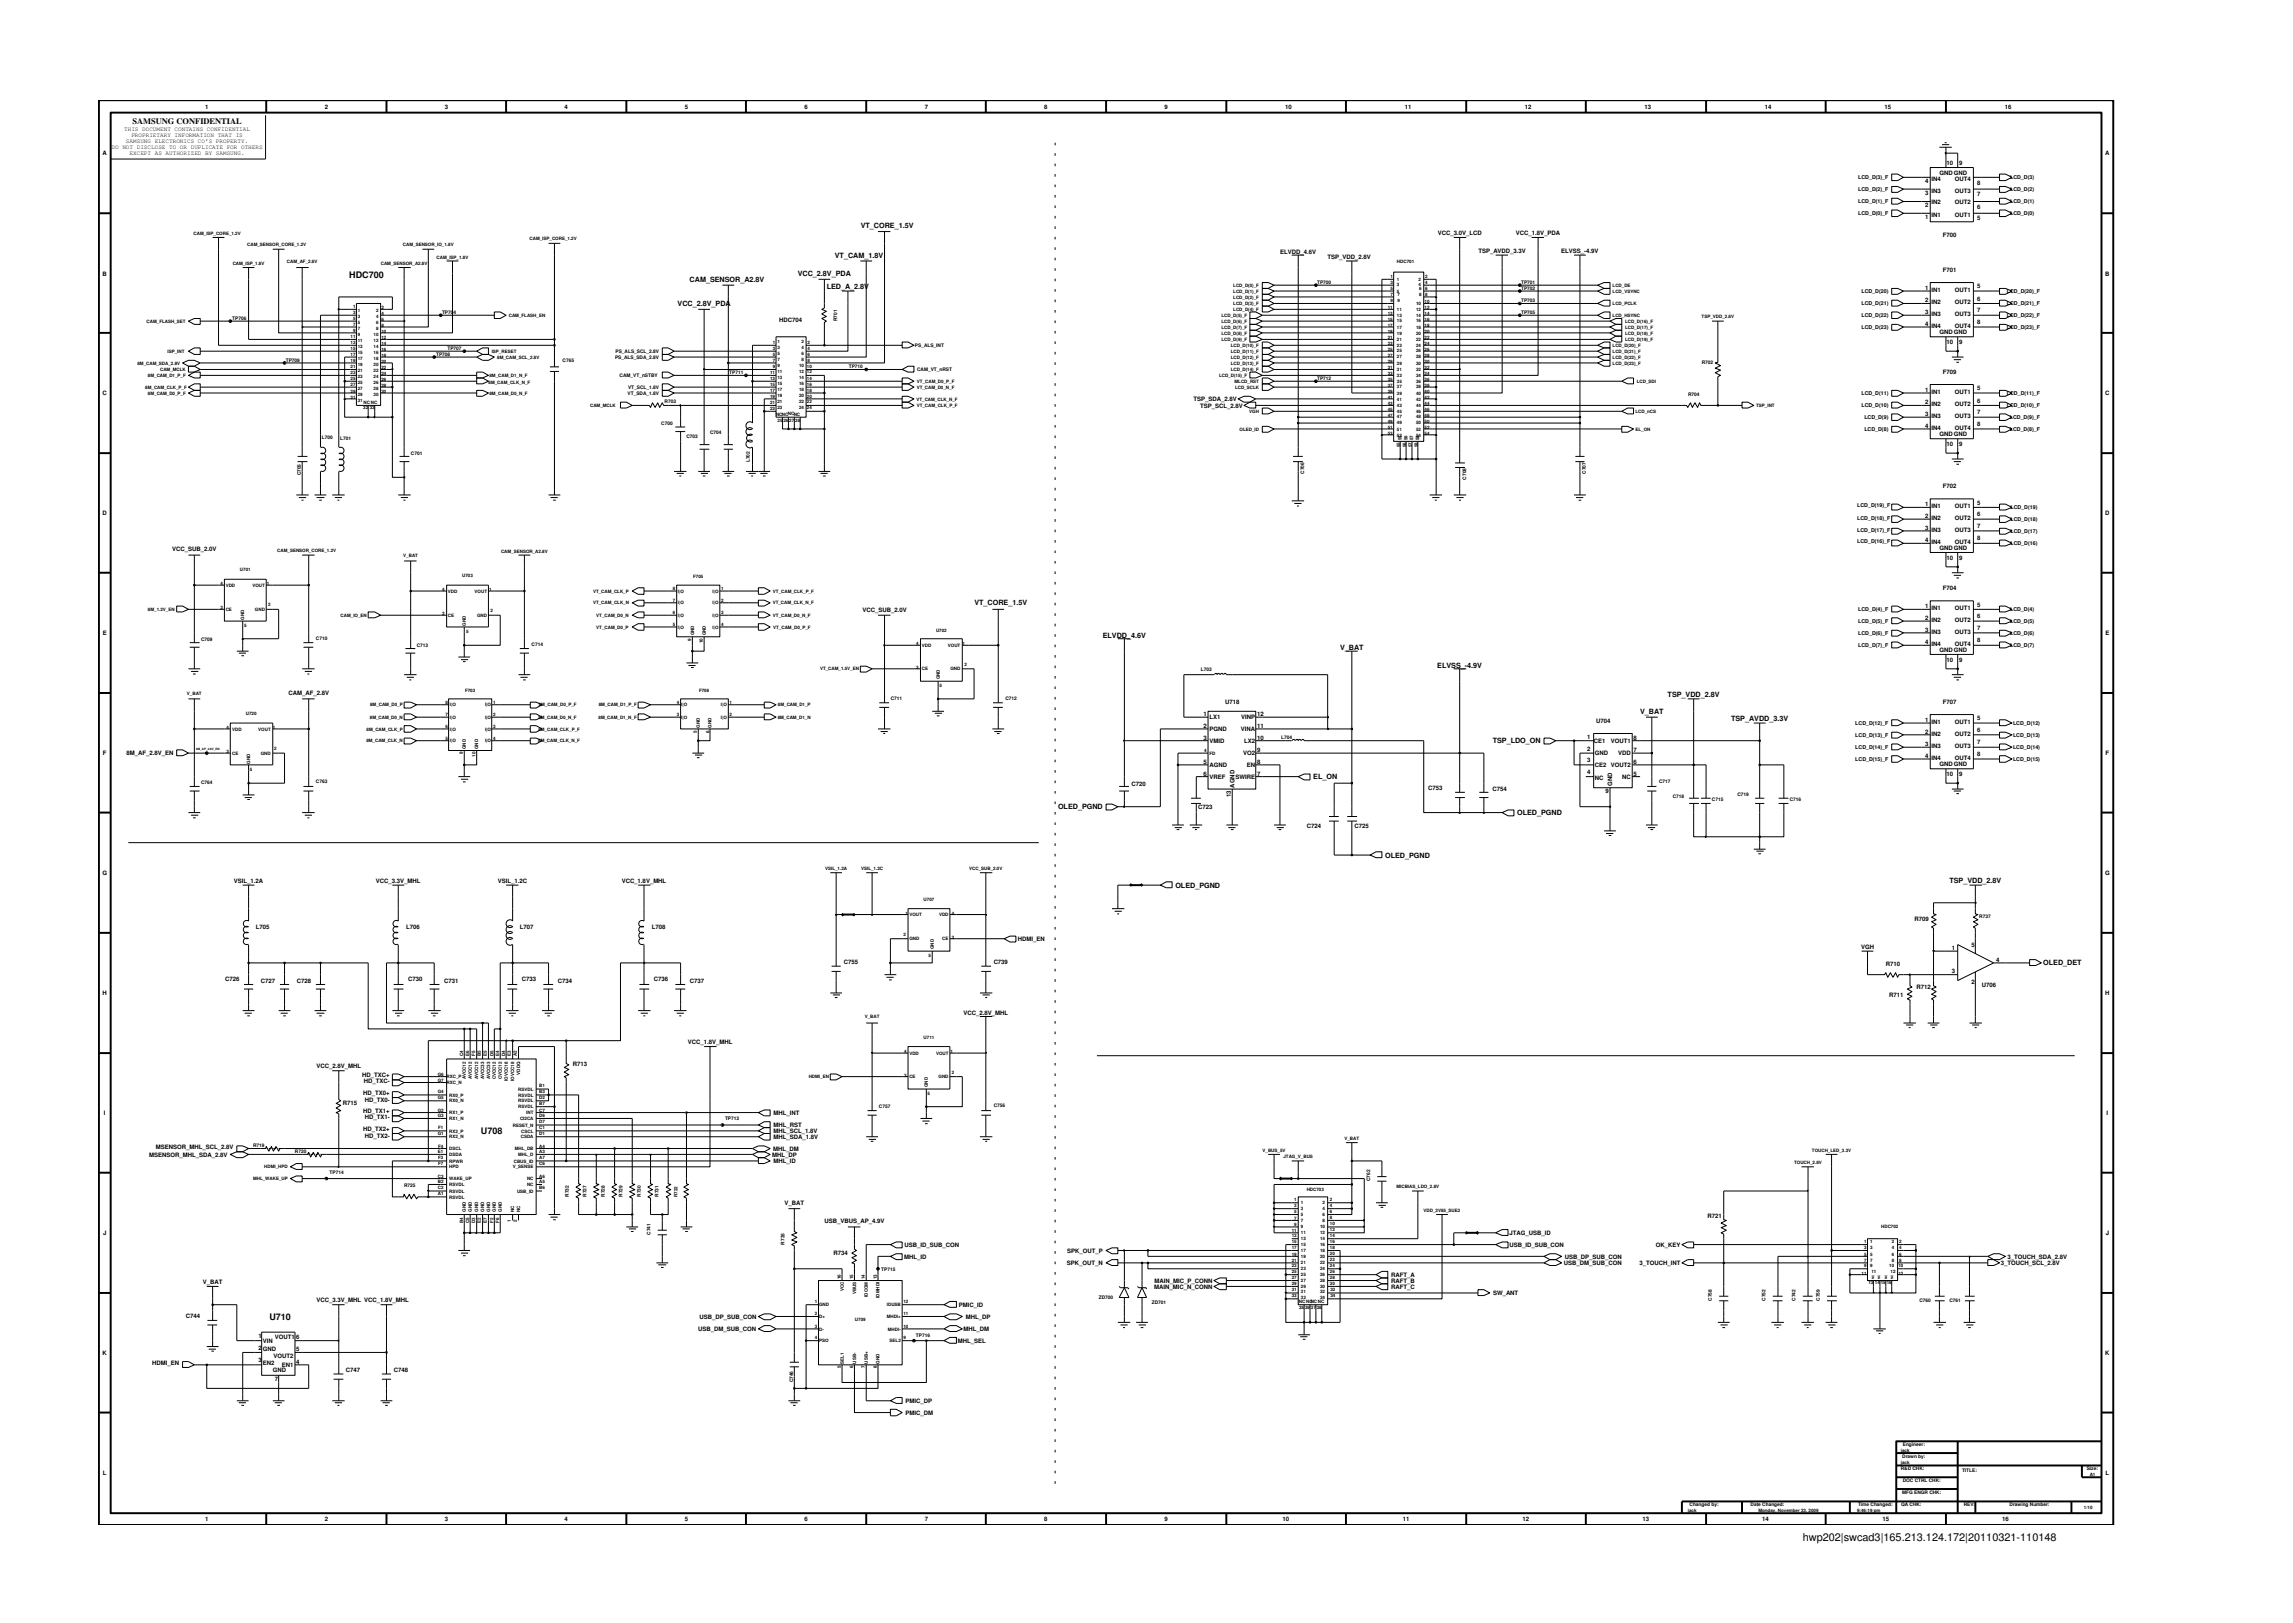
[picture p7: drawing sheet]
<svg xmlns="http://www.w3.org/2000/svg" width="297mm" height="210mm" viewBox="0 0 297 210" stroke-linecap="round" stroke-linejoin="round" font-family="sans-serif">
<defs><g id="words">
<g font-size="26.5" fill="#e6e6e6">
<text x="92.4" y="126.7" transform="rotate(-29 92.4 126.7)">Samsung</text>
<text x="91.1" y="159.4" transform="rotate(-29 91.1 159.4)">Confidential</text>
</g>
<text font-size="1.4" x="233.5" y="199.7">hwp202|swcad3|165.213.124.172|20110321-110148</text>
<g font-size="1.2">
<text x="45.2" y="36">HDC700</text>
<text x="62.3" y="146.9">U708</text>
<text x="34.9" y="171">U710</text>
</g>
<text font-size="1.1" x="17.2" y="16.1">SAMSUNG CONFIDENTIAL</text>
<g font-size=".9">
<text x="111.5" y="29.5">VT_CORE_1.5V</text>
<text x="103.3" y="35.8">VCC_2.8V_PDA</text>
<text x="108.1" y="33.4">VT_CAM_1.8V</text>
<text x="87.8" y="39.6">VCC_2.8V_PDA</text>
<text x="89.3" y="36.5">CAM_SENSOR_A2.8V</text>
<text x="107.1" y="37.4">LED_A_2.8V</text>
<text x="126.2" y="78.4">VT_CORE_1.5V</text>
<text x="142.9" y="82.7">ELVDD_4.6V</text>
<text x="173.6" y="84.2">V_BAT</text>
<text x="186.2" y="86.6">ELVSS_-4.9V</text>
<text x="212.5" y="92.5">V_BAT</text>
<text x="216" y="90.3">TSP_VDD_2.8V</text>
<text x="224.2" y="93.4">TSP_AVDD_3.3V</text>
<text x="170.1" y="100.9">EL_ON</text>
<text x="193.4" y="96.3">TSP_LDO_ON</text>
<text x="137.1" y="104.8">OLED_PGND</text>
<text x="196.5" y="105.6">OLED_PGND</text>
<text x="179.4" y="111.1">OLED_PGND</text>
<text x="152.3" y="115">OLED_PGND</text>
<text x="252.5" y="114.4">TSP_VDD_2.8V</text>
<text x="264.7" y="125.1">OLED_DET</text>
</g>
<g font-size=".8">
<text x="16.1" y="17">THIS DOCUMENT CONTAINS CONFIDENTIAL</text>
<text x="17" y="17.8">PROPRIETARY INFORMATION THAT IS</text>
<text x="26.6" y="14.1">1</text>
<text x="42.1" y="14.1">2</text>
<text x="57.6" y="14.1">3</text>
<text x="73.1" y="14.1">4</text>
<text x="88.7" y="14.1">5</text>
<text x="104.2" y="14.1">6</text>
<text x="119.8" y="14.1">7</text>
<text x="135.3" y="14.1">8</text>
<text x="150.9" y="14.1">9</text>
<text x="166.5" y="14.1">10</text>
<text x="182" y="14.1">11</text>
<text x="197.5" y="14.1">12</text>
<text x="213" y="14.1">13</text>
<text x="228.6" y="14.1">14</text>
<text x="244.1" y="14.1">15</text>
<text x="259.7" y="14.1">16</text>
<text x="13.3" y="20.1">A</text>
<text x="14.5" y="19.3">DO NOT DISCLOSE TO OR DUPLICATE FOR OTHERS</text>
<text x="16.3" y="18.5">SAMSUNG ELECTRONICS CO’S PROPERTY.</text>
<text x="16.8" y="20.1">EXCEPT AS AUTHORIZED BY SAMSUNG.</text>
<text x="249.4" y="23.7">4</text>
<text x="250.2" y="23.4">IN4</text>
<text x="251.2" y="22.7">GND GND</text>
<text x="252.2" y="21.3">10</text>
<text x="253.2" y="23.4">OUT4</text>
<text x="253.8" y="21.3">9</text>
<text x="256.1" y="23.9">8</text>
<text x="272.7" y="20.1">A</text>
<text x="249.4" y="28.4">1</text>
<text x="249.4" y="26.8">2</text>
<text x="249.4" y="25.2">3</text>
<text x="250.2" y="28.1">IN1</text>
<text x="250.2" y="26.5">IN2</text>
<text x="250.2" y="24.9">IN3</text>
<text x="253.2" y="28.1">OUT1</text>
<text x="253.2" y="26.5">OUT2</text>
<text x="253.2" y="24.9">OUT3</text>
<text x="256.1" y="25.4">7</text>
<text x="256.1" y="28.6">5</text>
<text x="256.1" y="27">6</text>
<text x="13.3" y="35.7">B</text>
<text x="165.8" y="32.9">ELVDD_4.6V</text>
<text x="172" y="33.6">TSP_VDD_2.8V</text>
<text x="186.2" y="30.5">VCC_3.0V_LCD</text>
<text x="191.5" y="32.7">TSP_AVDD_3.3V</text>
<text x="196.4" y="30.5">VCC_1.8V_PDA</text>
<text x="202.2" y="32.7">ELVSS_-4.9V</text>
<text x="251.7" y="30.7">F700</text>
<text x="251.7" y="35.2">F701</text>
<text x="272.7" y="35.7">B</text>
<text x="101" y="41.8">HDC704</text>
<text x="249.4" y="37.5">1</text>
<text x="249.4" y="39.1">2</text>
<text x="249.4" y="40.7">3</text>
<text x="250.2" y="37.8">IN1</text>
<text x="250.2" y="39.4">IN2</text>
<text x="250.2" y="41">IN3</text>
<text x="253.2" y="37.8">OUT1</text>
<text x="253.2" y="39.4">OUT2</text>
<text x="253.2" y="41">OUT3</text>
<text x="256.1" y="37.3">5</text>
<text x="256.1" y="38.9">6</text>
<text x="256.1" y="40.5">7</text>
<text x="256.1" y="42">8</text>
<text x="249.4" y="42.2">4</text>
<text x="250.2" y="42.5">IN4</text>
<text x="251.2" y="43.3">GND GND</text>
<text x="252.2" y="44.6">10</text>
<text x="253.2" y="42.5">OUT4</text>
<text x="253.8" y="44.6">9</text>
<text x="13.3" y="51.2">C</text>
<text x="154.6" y="52">TSP_SDA_2.8V</text>
<text x="155.5" y="52.8">TSP_SCL_2.8V</text>
<text x="249.4" y="50.7">1</text>
<text x="249.4" y="52.4">2</text>
<text x="249.4" y="53.9">3</text>
<text x="250.2" y="51">IN1</text>
<text x="250.2" y="52.6">IN2</text>
<text x="251.7" y="48.4">F709</text>
<text x="253.2" y="51">OUT1</text>
<text x="253.2" y="52.6">OUT2</text>
<text x="256.1" y="53.7">7</text>
<text x="256.1" y="50.5">5</text>
<text x="256.1" y="52.2">6</text>
<text x="272.7" y="51.2">C</text>
<text x="249.4" y="55.4">4</text>
<text x="250.2" y="54.2">IN3</text>
<text x="250.2" y="55.7">IN4</text>
<text x="251.2" y="56.5">GND GND</text>
<text x="252.2" y="57.8">10</text>
<text x="253.2" y="55.7">OUT4</text>
<text x="253.2" y="54.2">OUT3</text>
<text x="253.8" y="57.8">9</text>
<text x="256.1" y="55.2">8</text>
<text x="249.4" y="65.6">1</text>
<text x="250.2" y="65.8">IN1</text>
<text x="251.7" y="63.2">F702</text>
<text x="253.2" y="65.8">OUT1</text>
<text x="256.1" y="65.4">5</text>
<text x="13.3" y="66.8">D</text>
<text x="22.3" y="71.4">VCC_SUB_2.0V</text>
<text x="249.4" y="67.1">2</text>
<text x="249.4" y="68.6">3</text>
<text x="249.4" y="70.2">4</text>
<text x="250.2" y="67.4">IN2</text>
<text x="250.2" y="68.9">IN3</text>
<text x="250.2" y="70.5">IN4</text>
<text x="251.2" y="71.3">GND GND</text>
<text x="253.2" y="67.4">OUT2</text>
<text x="253.2" y="68.9">OUT3</text>
<text x="253.2" y="70.5">OUT4</text>
<text x="256.1" y="68.4">7</text>
<text x="256.1" y="70">8</text>
<text x="256.1" y="66.9">6</text>
<text x="272.7" y="66.8">D</text>
<text x="251.7" y="76.4">F704</text>
<text x="252.2" y="72.5">10</text>
<text x="253.8" y="72.5">9</text>
<text x="13.3" y="82.3">E</text>
<text x="111.7" y="79.2">VCC_SUB_2.0V</text>
<text x="249.4" y="81.8">3</text>
<text x="249.4" y="83.4">4</text>
<text x="249.4" y="78.8">1</text>
<text x="249.4" y="80.3">2</text>
<text x="250.2" y="83.7">IN4</text>
<text x="250.2" y="79.1">IN1</text>
<text x="250.2" y="80.6">IN2</text>
<text x="250.2" y="82.1">IN3</text>
<text x="253.2" y="79.1">OUT1</text>
<text x="253.2" y="80.6">OUT2</text>
<text x="253.2" y="82.1">OUT3</text>
<text x="253.2" y="83.7">OUT4</text>
<text x="256.1" y="78.6">5</text>
<text x="256.1" y="80.1">6</text>
<text x="256.1" y="81.6">7</text>
<text x="256.1" y="83.2">8</text>
<text x="272.7" y="82.3">E</text>
<text x="251.2" y="84.5">GND GND</text>
<text x="252.2" y="85.7">10</text>
<text x="253.8" y="85.7">9</text>
<text x="37.4" y="90.1">CAM_AF_2.8V</text>
<text x="155.9" y="94.3">2</text>
<text x="155.9" y="95.9">3</text>
<text x="155.9" y="92.7">1</text>
<text x="156.7" y="94.7">PGND</text>
<text x="156.7" y="93.2">LX1</text>
<text x="158.7" y="91.2">U718</text>
<text x="160.7" y="94.7">VINA</text>
<text x="160.8" y="93.2">VINP</text>
<text x="162.8" y="94.3">11</text>
<text x="162.8" y="92.7">12</text>
<text x="162.8" y="95.9">10</text>
<text x="205.6" y="95.7">1</text>
<text x="206.8" y="93.7">U704</text>
<text x="211.6" y="95.9">8</text>
<text x="249.4" y="93.5">1</text>
<text x="249.4" y="95">2</text>
<text x="250.2" y="93.8">IN1</text>
<text x="250.2" y="95.3">IN2</text>
<text x="251.7" y="91.2">F707</text>
<text x="253.2" y="93.8">OUT1</text>
<text x="253.2" y="95.3">OUT2</text>
<text x="256.1" y="93.3">5</text>
<text x="256.1" y="94.8">6</text>
<text x="13.3" y="97.8">F</text>
<text x="16.4" y="97.8">8M_AF_2.8V_EN</text>
<text x="146.6" y="101.9">C720</text>
<text x="155.9" y="100.5">6</text>
<text x="155.9" y="98.9">5</text>
<text x="156.7" y="96.2">VMID</text>
<text x="156.7" y="100.9">VREF</text>
<text x="156.7" y="99.4">AGND</text>
<text x="160" y="100.9">SWIRE</text>
<text x="161" y="97.8">VO2</text>
<text x="161.2" y="96.2">LX2</text>
<text x="161.5" y="99.4">EN</text>
<text x="162.8" y="100.5">7</text>
<text x="162.8" y="97.4">9</text>
<text x="162.8" y="98.9">8</text>
<text x="205.6" y="98.8">3</text>
<text x="205.6" y="97.3">2</text>
<text x="205.6" y="100.3">4</text>
<text x="206.5" y="96.2">CE1</text>
<text x="206.6" y="101">NC</text>
<text x="206.6" y="99.4">CE2</text>
<text x="206.6" y="97.8">GND</text>
<text x="208.7" y="96.2">VOUT1</text>
<text x="208.7" y="99.4">VOUT2</text>
<text x="208.8" y="101.8" transform="rotate(-90 208.8 101.8)">GND</text>
<text x="209.6" y="97.8">VDD</text>
<text x="210.2" y="100.9">NC</text>
<text x="211.6" y="100.6">5</text>
<text x="211.6" y="97.4">7</text>
<text x="211.6" y="99">6</text>
<text x="249.4" y="98.2">4</text>
<text x="249.4" y="96.6">3</text>
<text x="250.2" y="98.4">IN4</text>
<text x="250.2" y="96.9">IN3</text>
<text x="251.2" y="99.2">GND GND</text>
<text x="252.2" y="100.5">10</text>
<text x="253.2" y="96.9">OUT3</text>
<text x="253.2" y="98.4">OUT4</text>
<text x="253.8" y="100.5">9</text>
<text x="256.1" y="96.4">7</text>
<text x="256.1" y="98">8</text>
<text x="272.8" y="97.8">F</text>
<text x="155.2" y="104.8">C723</text>
<text x="159.5" y="103.3" transform="rotate(-90 159.5 103.3)">13</text>
<text x="159.9" y="102.1" transform="rotate(-90 159.9 102.1)">AGND</text>
<text x="169.3" y="107.2">C724</text>
<text x="175.5" y="107.2">C725</text>
<text x="185" y="102.4">C753</text>
<text x="193.3" y="102.5">C754</text>
<text x="208" y="102.7">9</text>
<text x="13.3" y="113.3">G</text>
<text x="272.7" y="113.3">G</text>
<text x="30.3" y="114.4">VSIL_1.2A</text>
<text x="48.7" y="114.4">VCC_3.3V_MHL</text>
<text x="64.5" y="114.4">VSIL_1.2C</text>
<text x="80.5" y="114.4">VCC_1.8V_MHL</text>
<text x="248" y="119.3">R709</text>
<text x="33.1" y="120.4">L705</text>
<text x="52.6" y="120.4">L706</text>
<text x="67.3" y="120.4">L707</text>
<text x="84.4" y="120.4">L708</text>
<text x="109.3" y="124.9">C755</text>
<text x="128.7" y="124.9">C739</text>
<text x="131.9" y="121.9">HDMI_EN</text>
<text x="241.1" y="123">VGH</text>
<text x="244.3" y="125.1">R710</text>
<text x="252.8" y="123">1</text>
<text x="255.4" y="122.7">5</text>
<text x="258.6" y="124.6">4</text>
<text x="13.3" y="128.9">H</text>
<text x="29.2" y="127.1">C726</text>
<text x="33.8" y="127.4">C727</text>
<text x="38.5" y="127.4">C728</text>
<text x="52.9" y="127.1">C730</text>
<text x="57.5" y="127.4">C731</text>
<text x="67.6" y="127.1">C733</text>
<text x="72.2" y="127.4">C734</text>
<text x="84.7" y="127.1">C736</text>
<text x="89.4" y="127.4">C737</text>
<text x="124.8" y="131.5">VCC_2.8V_MHL</text>
<text x="244.7" y="129.2">R711</text>
<text x="248.3" y="128.2">R712</text>
<text x="252.8" y="126.1">3</text>
<text x="255.4" y="127.5">2</text>
<text x="256.7" y="127.8">U706</text>
<text x="272.7" y="128.9">H</text>
<text x="89.1" y="135.3">VCC_1.8V_MHL</text>
<text x="41" y="138.4">VCC_2.8V_MHL</text>
<text x="44.4" y="143.2">R715</text>
<text x="46.9" y="139.6">HD_TXC+</text>
<text x="47.1" y="141.9">HD_TX0+</text>
<text x="47.1" y="140.3">HD_TXC-</text>
<text x="47.3" y="142.7">HD_TX0-</text>
<text x="74.2" y="138.1">R713</text>
<text x="13.5" y="144.4">I</text>
<text x="19.3" y="149.8">MSENSOR_MHL_SDA_2.8V</text>
<text x="20.2" y="148.9">MSENSOR_MHL_SCL_2.8V</text>
<text x="47.1" y="144.2">HD_TX1+</text>
<text x="47.1" y="146.5">HD_TX2+</text>
<text x="47.3" y="145">HD_TX1-</text>
<text x="47.3" y="147.4">HD_TX2-</text>
<text x="100" y="149.8">MHL_DP</text>
<text x="100.2" y="149.1">MHL_DM</text>
<text x="100.2" y="146.8">MHL_SCL_1.8V</text>
<text x="100.2" y="147.5">MHL_SDA_1.8V</text>
<text x="100.2" y="146">MHL_RST</text>
<text x="100.2" y="144.4">MHL_INT</text>
<text x="272.9" y="144.4">I</text>
<text x="100.2" y="150.7">MHL_ID</text>
<text x="13.4" y="160">J</text>
<text x="101.6" y="156.1">V_BAT</text>
<text x="106.8" y="158.4">USB_VBUS_AP_4.9V</text>
<text x="117.2" y="161.5">USB_ID_SUB_CON</text>
<text x="195.5" y="161.5">USB_ID_SUB_CON</text>
<text x="195.5" y="160">JTAG_USB_ID</text>
<text x="214.5" y="161.5">OK_KEY</text>
<text x="221.2" y="157.8">R721</text>
<text x="272.8" y="160">J</text>
<text x="26.3" y="166.3">V_BAT</text>
<text x="108" y="162.6">R734</text>
<text x="117.1" y="163">MHL_ID</text>
<text x="138.2" y="163.9">SPK_OUT_N</text>
<text x="138.2" y="162.3">SPK_OUT_P</text>
<text x="149.5" y="166.9">MAIN_MIC_N_CONN</text>
<text x="149.6" y="166.2">MAIN_MIC_P_CONN</text>
<text x="180.2" y="165.4">RAFT_A</text>
<text x="180.2" y="166.2">RAFT_B</text>
<text x="180.2" y="166.9">RAFT_C</text>
<text x="193.4" y="167.8">SW_ANT</text>
<text x="202.6" y="163.9">USB_DM_SUB_CON</text>
<text x="202.7" y="163">USB_DP_SUB_CON</text>
<text x="212.4" y="163.9">3_TOUCH_INT</text>
<text x="259.2" y="163.9">3_TOUCH_SCL_2.8V</text>
<text x="260" y="163">3_TOUCH_SDA_2.8V</text>
<text x="24.1" y="170.7">C744</text>
<text x="33.5" y="173.3">1</text>
<text x="35.6" y="173.5">VOUT1</text>
<text x="38.4" y="173.5">6</text>
<text x="41" y="168.7">VCC_3.3V_MHL VCC_1.8V_MHL</text>
<text x="90.5" y="172.4">USB_DM_SUB_CON</text>
<text x="90.6" y="170.8">USB_DP_SUB_CON</text>
<text x="124.1" y="174">MHL_SEL</text>
<text x="124.2" y="169.3">PMIC_ID</text>
<text x="124.8" y="172.4">MHL_DM</text>
<text x="125.1" y="170.8">MHL_DP</text>
<text x="13.3" y="175.5">K</text>
<text x="19.7" y="176.8">HDMI_EN</text>
<text x="33.5" y="176.5">3</text>
<text x="33.5" y="174.9">2</text>
<text x="34.1" y="175">GND</text>
<text x="34.1" y="174">VIN</text>
<text x="34.1" y="176.9">EN2</text>
<text x="35.3" y="177.8">GND</text>
<text x="35.4" y="176">VOUT2</text>
<text x="35.6" y="178.9">7</text>
<text x="36.5" y="177.1">EN1</text>
<text x="38.4" y="175">5</text>
<text x="38.4" y="176.6">4</text>
<text x="44.8" y="177.7">C747</text>
<text x="51" y="177.7">C748</text>
<text x="272.7" y="175.5">K</text>
<text x="117.3" y="181.8">PMIC_DP</text>
<text x="117.3" y="183.3">PMIC_DM</text>
<text x="13.3" y="191.1">L</text>
<text x="272.8" y="191.1">L</text>
<text x="26.6" y="197.1">1</text>
<text x="42.1" y="197.1">2</text>
<text x="57.6" y="197.1">3</text>
<text x="73.1" y="197.1">4</text>
<text x="88.7" y="197.1">5</text>
<text x="104.2" y="197.1">6</text>
<text x="119.8" y="197.1">7</text>
<text x="135.3" y="197.1">8</text>
<text x="150.9" y="197.1">9</text>
<text x="166.1" y="197.1">10</text>
<text x="181.7" y="197.1">11</text>
<text x="197.2" y="197.1">12</text>
<text x="212.8" y="197.1">13</text>
<text x="228.3" y="197.1">14</text>
<text x="243.9" y="197.1">15</text>
<text x="259.4" y="197.1">16</text>
</g>
<g font-size=".7">
<text x="240.7" y="23.2">LCD_D(3)_F</text>
<text x="260.4" y="23.2">LCD_D(3)</text>
<text x="240.7" y="24.7">LCD_D(2)_F</text>
<text x="240.7" y="26.4">LCD_D(1)_F</text>
<text x="240.7" y="27.9">LCD_D(0)_F</text>
<text x="260.4" y="24.7">LCD_D(2)</text>
<text x="260.4" y="26.4">LCD_D(1)</text>
<text x="260.4" y="27.9">LCD_D(0)</text>
<text x="241.1" y="41.1">LCD_D(22)</text>
<text x="241.1" y="39.6">LCD_D(21)</text>
<text x="241.1" y="38">LCD_D(20)</text>
<text x="260" y="41.1">LCD_D(22)_F</text>
<text x="260" y="39.6">LCD_D(21)_F</text>
<text x="260" y="38">LCD_D(20)_F</text>
<text x="241.1" y="42.6">LCD_D(23)</text>
<text x="260" y="42.6">LCD_D(23)_F</text>
<text x="241.1" y="52.8">LCD_D(10)</text>
<text x="241.1" y="51.2">LCD_D(11)</text>
<text x="260" y="52.8">LCD_D(10)_F</text>
<text x="260" y="51.2">LCD_D(11)_F</text>
<text x="241.5" y="55.8">LCD_D(8)</text>
<text x="241.5" y="54.3">LCD_D(9)</text>
<text x="260.4" y="55.8">LCD_D(8)_F</text>
<text x="260.4" y="54.3">LCD_D(9)_F</text>
<text x="240.6" y="65.7">LCD_D(19)_F</text>
<text x="260.4" y="66">LCD_D(19)</text>
<text x="240.6" y="70.4">LCD_D(16)_F</text>
<text x="240.6" y="68.9">LCD_D(17)_F</text>
<text x="240.6" y="67.3">LCD_D(18)_F</text>
<text x="260.4" y="70.6">LCD_D(16)</text>
<text x="260.4" y="69">LCD_D(17)</text>
<text x="260.4" y="67.5">LCD_D(18)</text>
<text x="240.7" y="83.8">LCD_D(7)_F</text>
<text x="240.7" y="82.2">LCD_D(6)_F</text>
<text x="240.7" y="80.7">LCD_D(5)_F</text>
<text x="240.7" y="79.2">LCD_D(4)_F</text>
<text x="260.4" y="83.8">LCD_D(7)</text>
<text x="260.4" y="82.2">LCD_D(6)</text>
<text x="260.4" y="80.7">LCD_D(5)</text>
<text x="260.4" y="79.2">LCD_D(4)</text>
<text x="240.3" y="95.4">LCD_D(13)_F</text>
<text x="240.3" y="93.9">LCD_D(12)_F</text>
<text x="260.8" y="95.4">LCD_D(13)</text>
<text x="260.8" y="93.9">LCD_D(12)</text>
<text x="240.3" y="98.6">LCD_D(15)_F</text>
<text x="240.3" y="97">LCD_D(14)_F</text>
<text x="260.8" y="98.6">LCD_D(15)</text>
<text x="260.8" y="97">LCD_D(14)</text>
</g>
<g font-size=".6">
<text x="25.1" y="30.4">CAM_ISP_CORE_1.2V</text>
<text x="30.1" y="34.3">CAM_ISP_1.8V</text>
<text x="32" y="31.9">CAM_SENSOR_CORE_1.2V</text>
<text x="37.2" y="34">CAM_AF_2.8V</text>
<text x="49.3" y="34.3">CAM_SENSOR_A2.8V</text>
<text x="52.2" y="31.9">CAM_SENSOR_IO_1.8V</text>
<text x="56.6" y="33.5">CAM_ISP_1.8V</text>
<text x="68.6" y="31.1">CAM_ISP_CORE_1.2V</text>
<text x="181" y="34.1">HDC701</text>
<text x="19" y="41.8">CAM_FLASH_SET</text>
<text x="30.1" y="41.5">TP706</text>
<text x="45.7" y="40.7">3</text>
<text x="45.7" y="41.4">5</text>
<text x="45.7" y="39.9">1</text>
<text x="46.3" y="41.3">3</text>
<text x="46.3" y="40.4">1</text>
<text x="48.7" y="40.4">2</text>
<text x="48.7" y="41.3">4</text>
<text x="49.4" y="40.8">4</text>
<text x="49.4" y="41.6">6</text>
<text x="49.4" y="40.1">2</text>
<text x="57.3" y="40.6">TP704</text>
<text x="65.9" y="41">CAM_FLASH_EN</text>
<text x="108.4" y="41.6" transform="rotate(-90 108.4 41.6)">R701</text>
<text x="158.2" y="41">LCD_D(5)_F</text>
<text x="158.2" y="41.8">LCD_D(6)_F</text>
<text x="159.8" y="39.5">LCD_D(3)_F</text>
<text x="159.8" y="37.9">LCD_D(1)_F</text>
<text x="159.8" y="37.2">LCD_D(0)_F</text>
<text x="159.8" y="38.7">LCD_D(2)_F</text>
<text x="159.8" y="40.3">LCD_D(4)_F</text>
<text x="170.6" y="36.8">TP700</text>
<text x="179.8" y="41.6">15</text>
<text x="179.8" y="40.1">11</text>
<text x="179.8" y="40.8">13</text>
<text x="180.1" y="38.4">7</text>
<text x="180.1" y="39.1">9</text>
<text x="180.1" y="37.5">5</text>
<text x="180.1" y="36.8">3</text>
<text x="180.1" y="36">1</text>
<text x="181" y="38">5</text>
<text x="181" y="41">13</text>
<text x="181" y="37.1">3</text>
<text x="181" y="41.8">15</text>
<text x="181" y="36.4">1</text>
<text x="181" y="40.2">11</text>
<text x="181" y="38.4">7</text>
<text x="181" y="39.1">9</text>
<text x="183.4" y="41.8">16</text>
<text x="183.4" y="39.5">10</text>
<text x="183.4" y="40.2">12</text>
<text x="183.4" y="41">14</text>
<text x="183.8" y="36.4">2</text>
<text x="183.8" y="37.1">4</text>
<text x="183.9" y="37.5">6</text>
<text x="183.9" y="38.4">8</text>
<text x="184.5" y="39.3">10</text>
<text x="184.5" y="40.1">12</text>
<text x="184.5" y="40.8">14</text>
<text x="184.5" y="41.6">16</text>
<text x="184.6" y="38.4">8</text>
<text x="184.6" y="37.5">6</text>
<text x="184.6" y="36">2</text>
<text x="184.6" y="36.8">4</text>
<text x="197" y="36.8">TP701</text>
<text x="197" y="40.6">TP705</text>
<text x="197" y="39.1">TP703</text>
<text x="197" y="37.6">TP702</text>
<text x="208.9" y="37.2">LCD_DE</text>
<text x="208.9" y="37.9">LCD_VSYNC</text>
<text x="208.9" y="39.5">LCD_PCLK</text>
<text x="208.9" y="41">LCD_HSYNC</text>
<text x="210.5" y="41.8">LCD_D(16)_F</text>
<text x="220.4" y="41.2">TSP_VDD_2.8V</text>
<text x="17.8" y="47.2">8M_CAM_SDA_2.8V</text>
<text x="21.7" y="45.7">ISP_INT</text>
<text x="37" y="46.9">TP709</text>
<text x="45.4" y="46.9">19</text>
<text x="45.4" y="47.7">21</text>
<text x="45.4" y="45.3">15</text>
<text x="45.4" y="46.1">17</text>
<text x="45.4" y="43.8">11</text>
<text x="45.4" y="44.6">13</text>
<text x="45.7" y="42.2">7</text>
<text x="45.7" y="43">9</text>
<text x="46.3" y="42">5</text>
<text x="46.3" y="42.8">7</text>
<text x="46.3" y="45.9">15</text>
<text x="46.3" y="46.7">17</text>
<text x="46.3" y="47.4">19</text>
<text x="46.3" y="43.5">9</text>
<text x="46.3" y="44.3">11</text>
<text x="46.3" y="45.1">13</text>
<text x="48.4" y="47.4">20</text>
<text x="48.4" y="45.9">16</text>
<text x="48.4" y="46.7">18</text>
<text x="48.4" y="43.5">10</text>
<text x="48.4" y="44.3">12</text>
<text x="48.4" y="45.1">14</text>
<text x="48.7" y="42">6</text>
<text x="48.7" y="42.8">8</text>
<text x="49.4" y="42.4">8</text>
<text x="49.4" y="46.3">18</text>
<text x="49.4" y="47">20</text>
<text x="49.4" y="47.9">22</text>
<text x="49.4" y="45.5">16</text>
<text x="49.4" y="43.1">10</text>
<text x="49.4" y="44">12</text>
<text x="49.4" y="44.7">14</text>
<text x="56.5" y="46.1">TP708</text>
<text x="58" y="45.3">TP707</text>
<text x="63.7" y="45.7">ISP_RESET</text>
<text x="64.4" y="46.5">8M_CAM_SCL_2.8V</text>
<text x="72.9" y="46.9">C765</text>
<text x="79.7" y="46.5">PS_ALS_SDA_2.8V</text>
<text x="79.7" y="45.7">PS_ALS_SCL_2.8V</text>
<text x="100.1" y="44.6">1</text>
<text x="100.1" y="45.3">3</text>
<text x="100.1" y="46.1">5</text>
<text x="100.1" y="46.9">7</text>
<text x="100.1" y="47.7">9</text>
<text x="100.7" y="45.2">3</text>
<text x="100.7" y="46">5</text>
<text x="100.7" y="46.8">7</text>
<text x="100.7" y="47.5">9</text>
<text x="100.7" y="44.4">1</text>
<text x="103.5" y="47.5">10</text>
<text x="103.8" y="45.2">4</text>
<text x="103.8" y="46">6</text>
<text x="103.8" y="46.8">8</text>
<text x="103.8" y="44.5">2</text>
<text x="104.5" y="47.6">10</text>
<text x="104.6" y="45.3">4</text>
<text x="104.6" y="46.1">6</text>
<text x="104.6" y="46.8">8</text>
<text x="104.6" y="44.6">2</text>
<text x="110" y="47.7">TP710</text>
<text x="118.5" y="45">PS_ALS_INT</text>
<text x="158.2" y="44.2">LCD_D(9)_F</text>
<text x="158.2" y="42.6">LCD_D(7)_F</text>
<text x="158.2" y="43.3">LCD_D(8)_F</text>
<text x="159.4" y="47.2">LCD_D(13)_F</text>
<text x="159.4" y="45.7">LCD_D(11)_F</text>
<text x="159.4" y="44.9">LCD_D(10)_F</text>
<text x="159.4" y="46.5">LCD_D(12)_F</text>
<text x="179.8" y="47.9">31</text>
<text x="179.8" y="44.7">23</text>
<text x="179.8" y="45.5">25</text>
<text x="179.8" y="46.3">27</text>
<text x="179.8" y="47">29</text>
<text x="179.8" y="42.4">17</text>
<text x="179.8" y="43.1">19</text>
<text x="179.8" y="44">21</text>
<text x="181" y="44.9">23</text>
<text x="181" y="45.7">25</text>
<text x="181" y="46.4">27</text>
<text x="181" y="47.3">29</text>
<text x="181" y="42.6">17</text>
<text x="181" y="43.4">19</text>
<text x="181" y="44.1">21</text>
<text x="183.4" y="46.4">28</text>
<text x="183.4" y="42.6">18</text>
<text x="183.4" y="43.4">20</text>
<text x="183.4" y="47.3">30</text>
<text x="183.4" y="44.1">22</text>
<text x="183.4" y="44.9">24</text>
<text x="183.4" y="45.7">26</text>
<text x="184.5" y="43.1">20</text>
<text x="184.5" y="44">22</text>
<text x="184.5" y="47">30</text>
<text x="184.5" y="47.9">32</text>
<text x="184.5" y="44.7">24</text>
<text x="184.5" y="45.5">26</text>
<text x="184.5" y="46.3">28</text>
<text x="184.5" y="42.4">18</text>
<text x="208.9" y="44.9">LCD_D(20)_F</text>
<text x="208.9" y="46.5">LCD_D(22)_F</text>
<text x="208.9" y="47.2">LCD_D(23)_F</text>
<text x="208.9" y="45.7">LCD_D(21)_F</text>
<text x="210.5" y="44.2">LCD_D(19)_F</text>
<text x="210.5" y="43.3">LCD_D(18)_F</text>
<text x="210.5" y="42.6">LCD_D(17)_F</text>
<text x="220.5" y="47.2">R702</text>
<text x="18.8" y="50.4">8M_CAM_CLK_P_F</text>
<text x="19.2" y="48.8">8M_CAM_D1_P_F</text>
<text x="19.2" y="51.1">8M_CAM_D0_P_F</text>
<text x="20.7" y="48.1">CAM_MCLK</text>
<text x="45.4" y="51.7">31</text>
<text x="45.4" y="48.5">23</text>
<text x="45.4" y="49.2">25</text>
<text x="45.4" y="50">27</text>
<text x="45.4" y="50.9">29</text>
<text x="46.3" y="52.1">31</text>
<text x="46.3" y="49">23</text>
<text x="46.3" y="49.7">25</text>
<text x="46.3" y="50.6">27</text>
<text x="46.3" y="51.3">29</text>
<text x="46.3" y="48.2">21</text>
<text x="47" y="53">32</text>
<text x="47.1" y="52.4">NCNC</text>
<text x="47.9" y="53">33</text>
<text x="48.4" y="51.3">30</text>
<text x="48.4" y="48.2">22</text>
<text x="48.4" y="49">24</text>
<text x="48.4" y="49.7">26</text>
<text x="48.4" y="50.6">28</text>
<text x="49.4" y="50.9">30</text>
<text x="49.4" y="48.6">24</text>
<text x="49.4" y="49.4">26</text>
<text x="49.4" y="50.2">28</text>
<text x="63.3" y="49.8">8M_CAM_CLK_N_F</text>
<text x="63.4" y="48.8">8M_CAM_D1_N_F</text>
<text x="63.4" y="51.1">8M_CAM_D0_N_F</text>
<text x="76.5" y="52.7">CAM_MCLK</text>
<text x="80.3" y="48.9">CAM_VT_nSTBY</text>
<text x="81.3" y="51.1">VT_SDA_1.8V</text>
<text x="81.4" y="50.4">VT_SCL_1.8V</text>
<text x="86.1" y="52.3">R703</text>
<text x="94.5" y="48.4">TP711</text>
<text x="99.8" y="51.6">19</text>
<text x="99.8" y="52.4">21</text>
<text x="99.8" y="53.1">23</text>
<text x="99.8" y="48.5">11</text>
<text x="99.8" y="49.2">13</text>
<text x="99.8" y="50">15</text>
<text x="99.8" y="50.7">17</text>
<text x="100.5" y="53.9">NCNC</text>
<text x="100.7" y="50.7">17</text>
<text x="100.7" y="51.4">19</text>
<text x="100.7" y="52.2">21</text>
<text x="100.7" y="52.9">23</text>
<text x="100.7" y="48.3">11</text>
<text x="100.7" y="49.1">13</text>
<text x="100.7" y="49.8">15</text>
<text x="102.1" y="53.7">NC</text>
<text x="102.8" y="53.9">NC</text>
<text x="103.5" y="53">24</text>
<text x="103.5" y="50.7">18</text>
<text x="103.5" y="51.4">20</text>
<text x="103.5" y="52.2">22</text>
<text x="103.5" y="48.3">12</text>
<text x="103.5" y="49.1">14</text>
<text x="103.5" y="49.9">16</text>
<text x="104.5" y="50.7">18</text>
<text x="104.5" y="51.5">20</text>
<text x="104.5" y="52.3">22</text>
<text x="104.5" y="53">24</text>
<text x="104.5" y="48.4">12</text>
<text x="104.5" y="49.2">14</text>
<text x="104.5" y="50">16</text>
<text x="118.7" y="51.9">VT_CAM_CLK_N_F</text>
<text x="118.8" y="50.4">VT_CAM_D0_N_F</text>
<text x="118.8" y="52.7">VT_CAM_CLK_P_F</text>
<text x="118.8" y="49.6">VT_CAM_D0_P_F</text>
<text x="118.8" y="48.1">CAM_VT_nRST</text>
<text x="157.9" y="48.8">LCD_D(15)_F</text>
<text x="159.4" y="48.1">LCD_D(14)_F</text>
<text x="159.9" y="49.6">MLCD_RST</text>
<text x="160" y="50.4">LCD_SCLK</text>
<text x="161.8" y="53.5">VGH</text>
<text x="170.6" y="49.2">TP712</text>
<text x="179.8" y="53.3">45</text>
<text x="179.8" y="50.2">37</text>
<text x="179.8" y="50.9">39</text>
<text x="179.8" y="51.7">41</text>
<text x="179.8" y="52.5">43</text>
<text x="179.8" y="48.6">33</text>
<text x="179.8" y="49.4">35</text>
<text x="181" y="53.5">45</text>
<text x="181" y="50.3">37</text>
<text x="181" y="51.2">39</text>
<text x="181" y="51.9">41</text>
<text x="181" y="52.7">43</text>
<text x="181" y="48">31</text>
<text x="181" y="48.8">33</text>
<text x="181" y="49.6">35</text>
<text x="183.4" y="52.7">44</text>
<text x="183.4" y="53.5">46</text>
<text x="183.4" y="50.3">38</text>
<text x="183.4" y="51.2">40</text>
<text x="183.4" y="51.9">42</text>
<text x="183.4" y="48">32</text>
<text x="183.4" y="48.8">34</text>
<text x="183.4" y="49.6">36</text>
<text x="184.5" y="52.5">44</text>
<text x="184.5" y="53.3">46</text>
<text x="184.5" y="50.2">38</text>
<text x="184.5" y="50.9">40</text>
<text x="184.5" y="51.7">42</text>
<text x="184.5" y="48.6">34</text>
<text x="184.5" y="49.4">36</text>
<text x="211.9" y="53.5">LCD_nCS</text>
<text x="212" y="49.6">LCD_SDI</text>
<text x="218.7" y="51.3">R704</text>
<text x="227.5" y="52.7">TSP_INT</text>
<text x="41.7" y="56.8">L700</text>
<text x="44.1" y="57">L701</text>
<text x="53.2" y="59">C701</text>
<text x="85.7" y="55.1">C700</text>
<text x="88.9" y="56.8">C703</text>
<text x="92" y="56.2">C704</text>
<text x="97.1" y="59.9" transform="rotate(-90 97.1 59.9)">L702</text>
<text x="100.7" y="54.6">25</text>
<text x="101.5" y="54.6">26</text>
<text x="102.3" y="54.6">27</text>
<text x="103" y="54.6">28</text>
<text x="160.6" y="55.8">OLED_ID</text>
<text x="179.8" y="54">47</text>
<text x="179.8" y="54.8">49</text>
<text x="179.8" y="55.6">51</text>
<text x="179.8" y="56.3">53</text>
<text x="181" y="54.2">47</text>
<text x="181" y="55">49</text>
<text x="181" y="55.8">51</text>
<text x="181" y="56.6">53</text>
<text x="181.4" y="57.9" transform="rotate(-90 181.4 57.9)">55</text>
<text x="181.6" y="57" transform="rotate(-90 181.6 57)">55</text>
<text x="182.1" y="57.9" transform="rotate(-90 182.1 57.9)">56</text>
<text x="182.3" y="57" transform="rotate(-90 182.3 57)">56</text>
<text x="182.9" y="57.9" transform="rotate(-90 182.9 57.9)">57</text>
<text x="183.1" y="57" transform="rotate(-90 183.1 57)">57</text>
<text x="183.4" y="54.2">48</text>
<text x="183.4" y="55">50</text>
<text x="183.4" y="55.8">52</text>
<text x="183.4" y="56.6">54</text>
<text x="183.7" y="57.9" transform="rotate(-90 183.7 57.9)">58</text>
<text x="183.8" y="57" transform="rotate(-90 183.8 57)">58</text>
<text x="184.5" y="54">48</text>
<text x="184.5" y="54.8">50</text>
<text x="184.5" y="55.6">52</text>
<text x="184.5" y="56.3">54</text>
<text x="211.9" y="55.8">EL_ON</text>
<text x="39" y="61.6" transform="rotate(-90 39 61.6)">C705</text>
<text x="168.9" y="61.4" transform="rotate(-90 168.9 61.4)">C706</text>
<text x="189.9" y="62.1" transform="rotate(-90 189.9 62.1)">C708</text>
<text x="205.4" y="61.4" transform="rotate(-90 205.4 61.4)">C707</text>
<text x="35.9" y="71.5">CAM_SENSOR_CORE_1.2V</text>
<text x="64.9" y="71.7">CAM_SENSOR_A2.8V</text>
<text x="28.6" y="75.8">4</text>
<text x="29.2" y="76">VDD</text>
<text x="31.1" y="74">U701</text>
<text x="32.7" y="76">VOUT</text>
<text x="34.6" y="75.8">1</text>
<text x="52.2" y="72.1">V_BAT</text>
<text x="57.3" y="76.6">4</text>
<text x="58" y="76.8">VDD</text>
<text x="59.9" y="74.8">U703</text>
<text x="61.5" y="76.8">VOUT</text>
<text x="63.4" y="76.6">1</text>
<text x="76.8" y="76.8">VT_CAM_CLK_P</text>
<text x="87.2" y="76.4">8</text>
<text x="87.8" y="76.8">I|O</text>
<text x="89.8" y="74.9">F705</text>
<text x="92.3" y="76.8">I|O</text>
<text x="93.4" y="76.4">1</text>
<text x="100.1" y="76.8">VT_CAM_CLK_P_F</text>
<text x="19.2" y="79.1">8M_1.2V_EN</text>
<text x="26.1" y="83">C709</text>
<text x="28.6" y="78.9">3</text>
<text x="29.2" y="79.1">CE</text>
<text x="31.6" y="81.3">5</text>
<text x="31.7" y="80.3" transform="rotate(-90 31.7 80.3)">GND</text>
<text x="33" y="79.1">GND</text>
<text x="34.8" y="78.5">2</text>
<text x="40.9" y="82.9">C710</text>
<text x="44.1" y="79.9">CAM_IO_EN</text>
<text x="54" y="83.8">C713</text>
<text x="57.3" y="79.7">3</text>
<text x="58" y="79.9">CE</text>
<text x="60.4" y="81.1" transform="rotate(-90 60.4 81.1)">GND</text>
<text x="60.4" y="82">5</text>
<text x="61.8" y="79.9">GND</text>
<text x="63.5" y="79.3">2</text>
<text x="68.9" y="83.6">C714</text>
<text x="76.8" y="78.3">VT_CAM_CLK_N</text>
<text x="77.2" y="81.4">VT_CAM_D0_P</text>
<text x="77.2" y="79.9">VT_CAM_D0_N</text>
<text x="87.2" y="81.1">5</text>
<text x="87.2" y="79.5">6</text>
<text x="87.2" y="78">7</text>
<text x="87.8" y="81.4">I|O</text>
<text x="87.8" y="79.9">I|O</text>
<text x="87.8" y="78.3">I|O</text>
<text x="89.5" y="83" transform="rotate(-90 89.5 83)">9</text>
<text x="89.9" y="82.3" transform="rotate(-90 89.9 82.3)">GND</text>
<text x="91" y="83.3" transform="rotate(-90 91 83.3)">10</text>
<text x="91.4" y="82.3" transform="rotate(-90 91.4 82.3)">GND</text>
<text x="92.3" y="78.3">I|O</text>
<text x="92.3" y="79.9">I|O</text>
<text x="92.3" y="81.4">I|O</text>
<text x="93.4" y="78">2</text>
<text x="93.4" y="79.5">3</text>
<text x="93.4" y="81.1">4</text>
<text x="100.1" y="78.3">VT_CAM_CLK_N_F</text>
<text x="100.1" y="79.9">VT_CAM_D0_N_F</text>
<text x="100.2" y="81.4">VT_CAM_D0_P_F</text>
<text x="118.7" y="83.6">4</text>
<text x="119.4" y="83.8">VDD</text>
<text x="121.3" y="81.8">U702</text>
<text x="122.8" y="83.8">VOUT</text>
<text x="124.7" y="83.6">1</text>
<text x="24.2" y="90">V_BAT</text>
<text x="60.2" y="89.6">F703</text>
<text x="90.6" y="89.6">F706</text>
<text x="106.2" y="86.9">VT_CAM_1.5V_EN</text>
<text x="118.7" y="86.6">3</text>
<text x="119.4" y="86.9">CE</text>
<text x="121.7" y="89.1">5</text>
<text x="121.7" y="88" transform="rotate(-90 121.7 88)">GND</text>
<text x="123.1" y="86.9">GND</text>
<text x="124.9" y="86.3">2</text>
<text x="155.6" y="87">L703</text>
<text x="29.3" y="94.4">4</text>
<text x="30.1" y="94.6">VDD</text>
<text x="31.8" y="92.7">U720</text>
<text x="33.5" y="94.6">VOUT</text>
<text x="35.3" y="94.4">1</text>
<text x="47.5" y="94.6">8M_CAM_CLK_P</text>
<text x="47.9" y="93.1">8M_CAM_D0_N</text>
<text x="47.9" y="91.5">8M_CAM_D0_P</text>
<text x="57.7" y="95.9">5</text>
<text x="57.7" y="94.3">6</text>
<text x="57.7" y="92.7">7</text>
<text x="57.7" y="91.2">8</text>
<text x="58.3" y="91.5">I|O</text>
<text x="58.3" y="94.6">I|O</text>
<text x="58.3" y="93.1">I|O</text>
<text x="62.8" y="91.5">I|O</text>
<text x="62.8" y="93.1">I|O</text>
<text x="62.8" y="94.6">I|O</text>
<text x="63.9" y="91.2">1</text>
<text x="63.9" y="92.7">2</text>
<text x="63.9" y="94.3">3</text>
<text x="63.9" y="95.9">4</text>
<text x="69.8" y="93.1">8M_CAM_D0_N_F</text>
<text x="69.8" y="94.6">8M_CAM_CLK_P_F</text>
<text x="69.8" y="91.5">8M_CAM_D0_P_F</text>
<text x="77.5" y="93.1">8M_CAM_D1_N_F</text>
<text x="77.6" y="91.5">8M_CAM_D1_P_F</text>
<text x="87.7" y="92.7">3</text>
<text x="87.7" y="91.2">4</text>
<text x="88.3" y="93.1">I|O</text>
<text x="88.3" y="91.5">I|O</text>
<text x="90.3" y="94.9" transform="rotate(-90 90.3 94.9)">5</text>
<text x="90.7" y="94.3" transform="rotate(-90 90.7 94.3)">GND</text>
<text x="91.9" y="94.9" transform="rotate(-90 91.9 94.9)">6</text>
<text x="92.2" y="94.3" transform="rotate(-90 92.2 94.3)">GND</text>
<text x="93.4" y="91.5">I|O</text>
<text x="93.4" y="93.1">I|O</text>
<text x="94.5" y="91.2">1</text>
<text x="94.5" y="92.7">2</text>
<text x="100.7" y="93.1">8M_CAM_D1_N</text>
<text x="100.8" y="91.5">8M_CAM_D1_P</text>
<text x="115.4" y="90.7">C711</text>
<text x="130.2" y="90.7">C712</text>
<text x="166" y="95.7">L704</text>
<text x="26.1" y="101.6">C764</text>
<text x="29.3" y="97.6">3</text>
<text x="30.1" y="97.8">CE</text>
<text x="32.4" y="99.9">5</text>
<text x="32.4" y="98.9" transform="rotate(-90 32.4 98.9)">GND</text>
<text x="33.8" y="97.8">GND</text>
<text x="35.5" y="97.1">2</text>
<text x="40.9" y="101.5">C763</text>
<text x="47.5" y="96.2">8M_CAM_CLK_N</text>
<text x="58.3" y="96.2">I|O</text>
<text x="60" y="97.7" transform="rotate(-90 60 97.7)">9</text>
<text x="60.4" y="97.1" transform="rotate(-90 60.4 97.1)">GND</text>
<text x="61.6" y="98" transform="rotate(-90 61.6 98)">10</text>
<text x="62" y="97.1" transform="rotate(-90 62 97.1)">GND</text>
<text x="62.8" y="96.2">I|O</text>
<text x="69.7" y="96.2">8M_CAM_CLK_N_F</text>
<text x="156" y="97.4">4</text>
<text x="156.7" y="97.8">FD</text>
<text x="214.9" y="101.5">C717</text>
<text x="216.7" y="103.4">C718</text>
<text x="221.8" y="103.7">C715</text>
<text x="225.1" y="103.2">C719</text>
<text x="231.8" y="103.7">C716</text>
<text x="106.9" y="112.7">VSIL_1.2A</text>
<text x="111.5" y="112.7">VSIL_1.2C</text>
<text x="125.6" y="112.7">VCC_SUB_2.0V</text>
<text x="117.3" y="118.5">1</text>
<text x="117.8" y="118.7">VOUT</text>
<text x="119.6" y="116.8">U707</text>
<text x="121.6" y="118.7">VDD</text>
<text x="123.3" y="118.5">4</text>
<text x="256.4" y="119">R737</text>
<text x="117" y="121.3">2</text>
<text x="117.8" y="121.8">GND</text>
<text x="120.3" y="123.9">5</text>
<text x="121" y="123" transform="rotate(-90 121 123)">GND</text>
<text x="122.1" y="121.8">CE</text>
<text x="123.3" y="121.6">3</text>
<text x="112" y="131.9">V_BAT</text>
<text x="60" y="136.8" transform="rotate(-90 60 136.8)">C4</text>
<text x="60.8" y="136.8" transform="rotate(-90 60.8 136.8)">E6</text>
<text x="61.5" y="136.8" transform="rotate(-90 61.5 136.8)">F5</text>
<text x="62.3" y="136.8" transform="rotate(-90 62.3 136.8)">B5</text>
<text x="63.1" y="136.8" transform="rotate(-90 63.1 136.8)">E5</text>
<text x="63.9" y="136.8" transform="rotate(-90 63.9 136.8)">D5</text>
<text x="64.7" y="136.8" transform="rotate(-90 64.7 136.8)">E4</text>
<text x="65.4" y="136.8" transform="rotate(-90 65.4 136.8)">D4</text>
<text x="66.2" y="136.8" transform="rotate(-90 66.2 136.8)">E3</text>
<text x="67" y="136.8" transform="rotate(-90 67 136.8)">A2</text>
<text x="117.1" y="136.4">4</text>
<text x="117.8" y="136.6">VDD</text>
<text x="119.6" y="134.6">U711</text>
<text x="121.3" y="136.6">VOUT</text>
<text x="123.1" y="136.4">1</text>
<text x="56.7" y="141.6">G4</text>
<text x="56.7" y="142.4">G5</text>
<text x="56.7" y="139.3">G6</text>
<text x="56.7" y="140.1">G7</text>
<text x="57.9" y="139.7">RXC_P</text>
<text x="57.9" y="140.4">RXC_N</text>
<text x="58.2" y="142.1">RX0_P</text>
<text x="58.2" y="142.8">RX0_N</text>
<text x="60.4" y="139.8" transform="rotate(-90 60.4 139.8)">AVCC12</text>
<text x="61.1" y="139.8" transform="rotate(-90 61.1 139.8)">AVCC12</text>
<text x="62" y="139.8" transform="rotate(-90 62 139.8)">AVCC12</text>
<text x="62.7" y="139.8" transform="rotate(-90 62.7 139.8)">AVCC33</text>
<text x="63.5" y="139.8" transform="rotate(-90 63.5 139.8)">AVCC33</text>
<text x="64.2" y="139.8" transform="rotate(-90 64.2 139.8)">CVCC12</text>
<text x="65" y="139.8" transform="rotate(-90 65 139.8)">CVCC12</text>
<text x="65.8" y="140" transform="rotate(-90 65.8 140)">IOVCC18</text>
<text x="66.6" y="140" transform="rotate(-90 66.6 140)">IOVCC18</text>
<text x="67.1" y="143.6">RSVDL</text>
<text x="67.1" y="142.8">RSVDL</text>
<text x="67.1" y="142.1">RSVDL</text>
<text x="67.1" y="141.3">RSVDL</text>
<text x="67.4" y="139.2" transform="rotate(-90 67.4 139.2)">VDDQ</text>
<text x="69.8" y="142.4">D2</text>
<text x="69.8" y="141.6">B3</text>
<text x="69.8" y="140.9">B1</text>
<text x="69.8" y="143.2">B7</text>
<text x="104.8" y="139.7">HDMI_EN</text>
<text x="113.9" y="143.5">C757</text>
<text x="117.1" y="139.5">3</text>
<text x="117.8" y="139.7">CE</text>
<text x="120.2" y="141.8">5</text>
<text x="120.2" y="140.8" transform="rotate(-90 120.2 140.8)">GND</text>
<text x="121.6" y="139.7">GND</text>
<text x="123.3" y="139.1">2</text>
<text x="128.7" y="143.4">C756</text>
<text x="32.8" y="148.6">R719</text>
<text x="38.2" y="149.4">R720</text>
<text x="56.7" y="147.1">G1</text>
<text x="56.7" y="144">G2</text>
<text x="56.7" y="144.8">G3</text>
<text x="56.7" y="149.4">E1</text>
<text x="56.8" y="146.3">F1</text>
<text x="56.8" y="148.7">F4</text>
<text x="58.2" y="147.5">RX2_N</text>
<text x="58.2" y="144.3">RX1_P</text>
<text x="58.2" y="145.1">RX1_N</text>
<text x="58.2" y="146.7">RX2_P</text>
<text x="58.2" y="149">DSCL</text>
<text x="58.2" y="149.8">DSDA</text>
<text x="66.4" y="146">RESET_N</text>
<text x="66.7" y="149">MHL_DB</text>
<text x="67.1" y="149.8">MHL_D</text>
<text x="67.4" y="145.1">CI2CA</text>
<text x="67.5" y="147.5">CSDA</text>
<text x="67.5" y="146.7">CSCL</text>
<text x="68.2" y="144.3">INT</text>
<text x="69.8" y="146.3">C1</text>
<text x="69.8" y="144.8">D6</text>
<text x="69.8" y="145.5">D7</text>
<text x="69.8" y="144">C7</text>
<text x="69.8" y="147.1">D1</text>
<text x="69.8" y="149.4">A3</text>
<text x="69.8" y="148.7">A4</text>
<text x="93.9" y="145.1">TP713</text>
<text x="163.6" y="149.3">V_BUS_5V</text>
<text x="174.2" y="147.6">V_BAT</text>
<text x="234.7" y="149.3">TOUCH_LED_3.3V</text>
<text x="32.8" y="152.9">MHL_WAKE_UP</text>
<text x="34.2" y="151.4">HDMI_HPD</text>
<text x="42.7" y="152.1">TP714</text>
<text x="52.4" y="153.8">R725</text>
<text x="56.7" y="154.1">C2</text>
<text x="56.7" y="152.6">C3</text>
<text x="56.7" y="154.8">A1</text>
<text x="56.7" y="153.3">B2</text>
<text x="56.8" y="150.9">F7</text>
<text x="56.8" y="150.2">F3</text>
<text x="58.2" y="154.5">RSVDL</text>
<text x="58.2" y="152.9">WAKE_UP</text>
<text x="58.2" y="151.4">HPD</text>
<text x="58.2" y="150.6">RPWR</text>
<text x="58.2" y="155.3">RSVDL</text>
<text x="58.2" y="153.7">RSVDL</text>
<text x="66.4" y="151.4">V_SENSE</text>
<text x="66.6" y="150.6">CBUS_ID</text>
<text x="67" y="154.5">USB_ID</text>
<text x="68.3" y="152.9">NC</text>
<text x="68.3" y="153.7">NC</text>
<text x="69.8" y="150.9">C6</text>
<text x="69.8" y="150.2">A7</text>
<text x="69.8" y="154.1">B6</text>
<text x="69.8" y="153.3">A5</text>
<text x="69.8" y="152.6">A6</text>
<text x="73.7" y="155.1" transform="rotate(-90 73.7 155.1)">R732</text>
<text x="76" y="155.1" transform="rotate(-90 76 155.1)">R727</text>
<text x="78.3" y="155.1" transform="rotate(-90 78.3 155.1)">R728</text>
<text x="80.6" y="155.1" transform="rotate(-90 80.6 155.1)">R729</text>
<text x="83" y="155.1" transform="rotate(-90 83 155.1)">R730</text>
<text x="85.3" y="155.1" transform="rotate(-90 85.3 155.1)">R731</text>
<text x="87.7" y="155.1" transform="rotate(-90 87.7 155.1)">R722</text>
<text x="166.3" y="150">JTAG_V_BUS</text>
<text x="167.7" y="155.6">1</text>
<text x="168.5" y="156">1</text>
<text x="169.3" y="154.3">HDC703</text>
<text x="171.3" y="156">2</text>
<text x="172.3" y="155.6">2</text>
<text x="177.5" y="153" transform="rotate(-90 177.5 153)">C762</text>
<text x="180.9" y="153.9">MICBIAS_LDO_2.8V</text>
<text x="232.4" y="150.8">TOUCH_2.8V</text>
<text x="60" y="158.5" transform="rotate(-90 60 158.5)">B4</text>
<text x="60.4" y="157" transform="rotate(-90 60.4 157)">GND</text>
<text x="60.8" y="158.5" transform="rotate(-90 60.8 158.5)">C5</text>
<text x="61.1" y="157" transform="rotate(-90 61.1 157)">GND</text>
<text x="61.5" y="158.5" transform="rotate(-90 61.5 158.5)">D3</text>
<text x="62" y="157" transform="rotate(-90 62 157)">GND</text>
<text x="62.3" y="158.5" transform="rotate(-90 62.3 158.5)">E2</text>
<text x="62.7" y="157" transform="rotate(-90 62.7 157)">GND</text>
<text x="63.1" y="158.5" transform="rotate(-90 63.1 158.5)">E7</text>
<text x="63.5" y="157" transform="rotate(-90 63.5 157)">GND</text>
<text x="63.9" y="158.4" transform="rotate(-90 63.9 158.4)">F2</text>
<text x="64.2" y="157" transform="rotate(-90 64.2 157)">GND</text>
<text x="64.7" y="158.4" transform="rotate(-90 64.7 158.4)">F6</text>
<text x="65" y="157" transform="rotate(-90 65 157)">GND</text>
<text x="66.2" y="158.3" transform="rotate(-90 66.2 158.3)">1</text>
<text x="66.6" y="157" transform="rotate(-90 66.6 157)">NC</text>
<text x="67" y="158.3" transform="rotate(-90 67 158.3)">2</text>
<text x="67.4" y="157" transform="rotate(-90 67.4 157)">NC</text>
<text x="84.3" y="160" transform="rotate(-90 84.3 160)">C741</text>
<text x="101.6" y="161.2" transform="rotate(-90 101.6 161.2)">R735</text>
<text x="167.3" y="159.5">11</text>
<text x="167.3" y="160.3">13</text>
<text x="167.3" y="161.1">15</text>
<text x="167.3" y="161.8">17</text>
<text x="167.7" y="158">7</text>
<text x="167.7" y="158.8">9</text>
<text x="167.7" y="157.2">5</text>
<text x="167.7" y="156.4">3</text>
<text x="168.5" y="158.4">7</text>
<text x="168.5" y="159.1">9</text>
<text x="168.5" y="157.6">5</text>
<text x="168.5" y="159.9">11</text>
<text x="168.5" y="160.6">13</text>
<text x="168.5" y="161.4">15</text>
<text x="168.5" y="156.7">3</text>
<text x="171" y="159.1">10</text>
<text x="171" y="159.9">12</text>
<text x="171" y="160.6">14</text>
<text x="171" y="161.4">16</text>
<text x="171.3" y="158.4">8</text>
<text x="171.3" y="156.7">4</text>
<text x="171.3" y="157.6">6</text>
<text x="172.3" y="157.9">8</text>
<text x="172.3" y="156.4">4</text>
<text x="172.3" y="157.2">6</text>
<text x="172.3" y="161.1">16</text>
<text x="172.3" y="161.8">18</text>
<text x="172.3" y="158.7">10</text>
<text x="172.3" y="159.5">12</text>
<text x="172.3" y="160.3">14</text>
<text x="184.4" y="157">VDD_2V85_SUE2</text>
<text x="241.5" y="161.1">1</text>
<text x="241.5" y="161.8">3</text>
<text x="242.3" y="161.1">1</text>
<text x="242.3" y="161.8">3</text>
<text x="243.7" y="159.1">HDC702</text>
<text x="245.1" y="161.1">2</text>
<text x="245.1" y="161.8">4</text>
<text x="246" y="161.1">2</text>
<text x="246" y="161.8">4</text>
<text x="108.9" y="165.7" transform="rotate(-90 108.9 165.7)">16</text>
<text x="109.3" y="167.3" transform="rotate(-90 109.3 167.3)">VCC</text>
<text x="110.5" y="165.7" transform="rotate(-90 110.5 165.7)">15</text>
<text x="110.9" y="167.7" transform="rotate(-90 110.9 167.7)">VBUS</text>
<text x="112" y="165.7" transform="rotate(-90 112 165.7)">14</text>
<text x="113.6" y="165.7" transform="rotate(-90 113.6 165.7)">13</text>
<text x="114.2" y="164.6">TP715</text>
<text x="167.3" y="167.2">31</text>
<text x="167.3" y="163.4">21</text>
<text x="167.3" y="164.2">23</text>
<text x="167.3" y="165">25</text>
<text x="167.3" y="165.7">27</text>
<text x="167.3" y="166.5">29</text>
<text x="167.3" y="162.7">19</text>
<text x="168.5" y="167.5">31</text>
<text x="168.5" y="163.8">21</text>
<text x="168.5" y="164.5">23</text>
<text x="168.5" y="165.3">25</text>
<text x="168.5" y="166.1">27</text>
<text x="168.5" y="166.9">29</text>
<text x="168.5" y="162.2">17</text>
<text x="168.5" y="163">19</text>
<text x="171" y="166.9">30</text>
<text x="171" y="167.5">32</text>
<text x="171" y="163">20</text>
<text x="171" y="163.8">22</text>
<text x="171" y="164.5">24</text>
<text x="171" y="165.3">26</text>
<text x="171" y="166.1">28</text>
<text x="171" y="162.2">18</text>
<text x="172.3" y="166.5">30</text>
<text x="172.3" y="164.2">24</text>
<text x="172.3" y="165">26</text>
<text x="172.3" y="162.6">20</text>
<text x="172.3" y="163.4">22</text>
<text x="172.3" y="165.7">28</text>
<text x="172.4" y="167.2">32</text>
<text x="241.2" y="165.1">11</text>
<text x="241.5" y="162.7">5</text>
<text x="241.5" y="163.4">7</text>
<text x="241.5" y="164.2">9</text>
<text x="242" y="166.3">13</text>
<text x="242.3" y="162.7">5</text>
<text x="242.3" y="163.4">7</text>
<text x="242.3" y="164.2">9</text>
<text x="242.4" y="165">11</text>
<text x="242.9" y="166.3">14</text>
<text x="243.6" y="166.3">15</text>
<text x="244.4" y="166.3">16</text>
<text x="244.7" y="164.2">10</text>
<text x="244.9" y="165">12</text>
<text x="245.1" y="162.7">6</text>
<text x="245.1" y="163.4">8</text>
<text x="245.9" y="165.1">12</text>
<text x="245.9" y="164.2">10</text>
<text x="246" y="162.7">6</text>
<text x="246" y="163.4">8</text>
<text x="105.5" y="170.4">2</text>
<text x="105.5" y="172">3</text>
<text x="105.5" y="168.9">1</text>
<text x="105.5" y="173.5">4</text>
<text x="106.1" y="170.8">D+</text>
<text x="106.1" y="172.4">D-</text>
<text x="106.1" y="169.2">GND</text>
<text x="106.1" y="173.9">PSO</text>
<text x="110.8" y="171.1">U709</text>
<text x="112.4" y="168" transform="rotate(-90 112.4 168)">IDCOM</text>
<text x="113.9" y="168.1" transform="rotate(-90 113.9 168.1)">IDMHDI</text>
<text x="114.9" y="170.8">MHDI+</text>
<text x="114.9" y="169.2">IDUSB</text>
<text x="115" y="172.4">MHDI-</text>
<text x="115.2" y="173.9">SEL2</text>
<text x="117" y="173.5">9</text>
<text x="117" y="168.9">12</text>
<text x="117" y="170.4">11</text>
<text x="117" y="172">10</text>
<text x="118.6" y="173.1">TP716</text>
<text x="142.4" y="168.3">ZD700</text>
<text x="149.2" y="168.9">ZD701</text>
<text x="167.3" y="168">33</text>
<text x="168.3" y="168.8">NCNCNCNC</text>
<text x="168.3" y="169.6">35</text>
<text x="168.5" y="168.3">33</text>
<text x="169.1" y="169.6">36</text>
<text x="169.8" y="169.6">37</text>
<text x="170.6" y="169.6">38</text>
<text x="171" y="168.3">34</text>
<text x="172.4" y="168">34</text>
<text x="221.8" y="168.5" transform="rotate(-90 221.8 168.5)">C758</text>
<text x="228.7" y="168.5" transform="rotate(-90 228.7 168.5)">C752</text>
<text x="232.6" y="168.5" transform="rotate(-90 232.6 168.5)">C742</text>
<text x="235.7" y="168.5" transform="rotate(-90 235.7 168.5)">C759</text>
<text x="248.6" y="168.7">C760</text>
<text x="252.5" y="168.7">C761</text>
<text x="102.7" y="179.1" transform="rotate(-90 102.7 179.1)">C746</text>
<text x="108.9" y="177.2" transform="rotate(-90 108.9 177.2)">5</text>
<text x="109.3" y="176.6" transform="rotate(-90 109.3 176.6)">SEL1</text>
<text x="110.5" y="177.2" transform="rotate(-90 110.5 177.2)">6</text>
<text x="110.9" y="176.6" transform="rotate(-90 110.9 176.6)">USB-</text>
<text x="112" y="177.2" transform="rotate(-90 112 177.2)">7</text>
<text x="112.4" y="176.6" transform="rotate(-90 112.4 176.6)">USB+</text>
<text x="113.6" y="177.2" transform="rotate(-90 113.6 177.2)">8</text>
<text x="113.9" y="176.6" transform="rotate(-90 113.9 176.6)">GND</text>
<text x="246.2" y="190.4">R&amp;D CHK:</text>
<text x="246.2" y="189.6">jack</text>
<text x="246.2" y="188.1">jack</text>
<text x="246.4" y="188.9">Drawn by:</text>
<text x="246.5" y="187.4">Engineer:</text>
<text x="254.2" y="190.7">TITLE:</text>
<text x="270.3" y="190.4">Size:</text>
<text x="270.7" y="191.2">A1</text>
<text x="218.6" y="195.9">jack</text>
<text x="218.9" y="195.1">Changed by:</text>
<text x="226.8" y="195.1">Date Changed:</text>
<text x="227.8" y="195.9">Monday, November 23, 2009</text>
<text x="240.6" y="195.9">9:46:19 pm</text>
<text x="240.7" y="195.1">Time Changed:</text>
<text x="246.3" y="195.1">QA CHK:</text>
<text x="246.4" y="193.6">MFG ENGR CHK:</text>
<text x="246.5" y="192">DOC CTRL CHK:</text>
<text x="254.4" y="195.1">REV:</text>
<text x="260.3" y="195.1">Drawing Number:</text>
<text x="269.9" y="195.4">1/10</text>
</g>
<g font-size=".4">
<text x="25.4" y="97.1">8M_AP_2.8V_EN</text>
<text x="242.8" y="165.7" transform="rotate(-90 242.8 165.7)">NC</text>
<text x="243.6" y="165.7" transform="rotate(-90 243.6 165.7)">NC</text>
<text x="244.5" y="165.7" transform="rotate(-90 244.5 165.7)">NC</text>
<text x="245.2" y="165.7" transform="rotate(-90 245.2 165.7)">NC</text>
</g>
</g></defs>
<g fill="none" stroke="#000" stroke-width=".13">
<path d="M251.2 19.1h1.6M251.6 18.7h.9M251.9 18.5h.3M252.1 19.1v.7M27.5 30.8h1.6M28.3 30.8v1.5M31.4 34.7h1.6M32.2 34.7v1.5M35.3 32.3h1.6M36.1 32.3v1.5M38.4 34.7h1.6M39.1 34.7v1.5"/>
<path d="M46.2 39.3h3.1v13.2h-3.1zM51.6 34.7h1.6M52.4 34.7v1.5M54.7 32.3h1.5M55.5 32.3v1.5M57.9 33.8h1.5M58.6 33.8v1.6M71.1 31.5h1.5M71.8 31.5v1.5M93.6 36.9h1.5M94.3 36.9v1.6M106 36.2h1.6"/>
<path d="M106.8 39.3v.6l-.3 .2 .5 .2-.5 .4 .5 .3-.5 .3 .5 .3-.2 .2v.6M106.8 36.2v1.5M109.1 37.7h1.6M109.8 37.7v1.6M111.4 33.8h1.6M112.2 33.8v1.6M113.7 30h1.6M114.6 30v1.5M163.5 37.4h.8l.7 .3-.7 .4h-.8zM163.5 39.7h.8l.7 .4-.7 .3h-.8zM163.5 36.6h.8l.7 .3-.7 .5h-.8zM163.5 38.1h.8l.7 .4-.7 .4h-.8z"/>
<path d="M163.5 38.9h.8l.7 .4-.7 .4h-.8zM167.3 33h1.6M168.2 33v1.7M174.4 33.8h1.5M175.1 33.8v1.6M179.8 37.7h.7M179.8 36.2h.7M179.8 39.3h.7M179.8 36.9h.7M179.8 38.5h.7M180.5 35.2h3.9v22h-3.9zM184.4 37.7h.8"/>
<path d="M184.4 36.2h.8M184.4 39.3h.8M184.4 36.9h.8M184.4 38.5h.8M188.3 30.8h1.6M189.1 30.8v1.5M193.7 33h1.7M194.6 33v1.7M198.4 30.8h1.6M199.2 30.8v1.5M203.9 33h1.5M204.7 33v1.7"/>
<path d="M207 37.7l.8-.3h.8v.7h-.8zM207 39.3l.8-.4h.8v.8h-.8zM207 36.9l.8-.3h.8v.8h-.8zM245.1 37.4h.7l.8 .3-.8 .4h-.7zM245.1 24.2h.7l.8 .3-.8 .4h-.7zM245.1 22.5h.7l.8 .5-.8 .4h-.7zM245.1 38.9h.7l.8 .4-.8 .4h-.7zM245.1 27.2h.7l.8 .4-.8 .5h-.7zM245.1 25.7h.7l.8 .4-.8 .3h-.7zM248.9 37.7h1.1M248.9 39.3h1.1M248.9 27.6h1.1"/>
<path d="M248.9 23h1.1M248.9 26.1h1.1M248.9 24.5h1.1M250 36.6h5.6v7h-5.6zM250 21.7h5.6v7h-5.6zM252.1 20.6v1.1M253.6 20.6v1.1M255.6 37.7h1.1M255.6 39.3h1.1M255.6 27.6h1.1M255.6 23h1.1M255.6 26.1h1.1"/>
<path d="M255.6 24.5h1.1M259 37.4h.8l.8 .3-.8 .4h-.8zM259 27.2h.8l.8 .4-.8 .5h-.8zM259 22.5h.8l.8 .5-.8 .4h-.8zM259 25.7h.8l.8 .4-.8 .3h-.8zM259 24.2h.8l.8 .3-.8 .4h-.8zM259 38.9h.8l.8 .4-.8 .4h-.8zM23.7 47l.7-.3h.8l.7 .3-.7 .4h-.8zM24.4 50.2l.8-.5h.7v.9h-.7zM24.4 50.9l.8-.3h.7v.7h-.7zM24.4 41.6l.8-.3h.7v.7h-.7zM24.4 47.4h.8l.7 .5-.7 .3h-.8z"/>
<path d="M24.4 45.5l.8-.4h.7v.8h-.7zM24.4 48.6l.8-.4h.7v.8h-.7zM38.6 59.8h1.2M38.6 59.1h1.2M39.1 57.9v1.2M39.1 59.8v1.3M41.5 56.3v1.6M41.6 58.8a.42 .42 0 0 1 .6 .3 .42 .42 0 0 1-.7 .4M41.6 58a.42 .42 0 0 1 .6 .4 .42 .42 0 0 1-.7 .3M41.6 59.5a.42 .42 0 0 1 .6 .4 .42 .42 0 0 1-.7 .3M43.9 56.3v1.6M43.9 58.8a.42 .42 0 0 1 .7 .3 .42 .42 0 0 1-.7 .4"/>
<path d="M43.9 58a.42 .42 0 0 1 .7 .4 .42 .42 0 0 1-.7 .3M43.9 59.5a.42 .42 0 0 1 .7 .4 .42 .42 0 0 1-.7 .3M45.4 46.3h.8M45.4 50.2h.8M45.4 50.9h.8M45.4 40.8h.8M45.4 44.7h.8M45.4 45.5h.8M45.4 42.4h.8M45.4 47h.8M45.4 47.9h.8M45.4 49.4h.8"/>
<path d="M45.4 44h.8M45.4 43.1h.8M45.4 40.1h.8M45.4 41.6h.8M45.4 51.7h.8M45.4 48.6h.8M47.7 52.5v.8M48.5 52.5v.8M49.3 46.3h.8M49.3 50.2h.8M49.3 50.9h.8M49.3 40.8h.8"/>
<path d="M49.3 44.7h.8M49.3 45.5h.8M49.3 42.4h.8M49.3 47h.8M49.3 47.9h.8M49.3 49.4h.8M49.3 44h.8M49.3 43.1h.8M49.3 40.1h.8M49.3 41.6h.8M49.3 48.6h.8M51.8 59.8h1.2"/>
<path d="M51.8 59.1h1.2M52.4 57.9v1.2M52.4 59.8v1.3M61.8 50.6h.7l.8 .3-.8 .4h-.7zM61.8 49h.7l.8 .4-.8 .3h-.7zM61.8 45.5l.7-.4h.8v.8h-.8zM61.8 48.2h.7l.8 .4-.8 .4h-.7zM61.8 46.3l.7-.4h.8l.7 .4-.7 .4h-.8zM64 40.4h.8l.8 .4-.8 .5h-.8zM71.2 48.1h1.2M71.2 47.5h1.2M71.8 46.3v1.2"/>
<path d="M71.8 48.1v1.3M80.4 52.1h.7l.8 .4-.8 .4h-.7zM83.4 52.5h.7l.2 .3 .2-.6 .4 .6 .3-.6 .3 .6 .3-.6 .2 .3h.6M85.8 49.7h.8l.7 .5-.7 .4h-.8zM85.8 45.1h.8l.7 .4-.7 .4h-.8zM85.8 48.2h.8l.7 .4-.7 .4h-.8zM85.8 50.6h.8l.7 .3-.7 .4h-.8zM85.8 45.9h.8l.7 .4-.7 .4h-.8zM87.5 55.9h1.3M87.5 55.3h1.3M88.2 54v1.3M88.2 55.9v1.3"/>
<path d="M90.5 40.1h1.5M90.6 58.2h1.3M90.6 57.6h1.3M91.2 40.1v1.5M91.2 56.3v1.3M91.2 58.2v1.3M93.8 58.2h1.1M93.8 57.6h1.1M94.3 56.3v1.3M94.3 58.2v1.3M97.5 53.3v1.5M97.5 57.9v1.6"/>
<path d="M97.5 56.3a.51 .51 0 0 0-.8 .5 .51 .51 0 0 0 .8 .4M97.5 54.8a.51 .51 0 0 0-.7 0 .51 .51 0 0 0 0 .7 .51 .51 0 0 0 .7 0M97.5 57.2a.51 .51 0 0 0-.7-.1 .51 .51 0 0 0 0 .8 .51 .51 0 0 0 .7 0M97.5 55.5a.51 .51 0 0 0-.7 0 .51 .51 0 0 0 0 .7 .51 .51 0 0 0 .7 .1M99.8 46.3h.7M99.8 50.2h.7M99.8 50.9h.7M99.8 44.7h.7M99.8 45.5h.7M99.8 47h.7M99.8 47.9h.7M99.8 49.4h.7"/>
<path d="M99.8 51.7h.7M99.8 48.6h.7M99.8 53.3h.7M99.8 52.5h.7M100.5 43.6h3.9v10.4h-3.9zM101.4 54v.8M102.1 54v.8M102.9 54v.8M103.7 54v.8M104.4 46.3h.8M104.4 50.2h.8M104.4 50.9h.8"/>
<path d="M104.4 44.7h.8M104.4 45.5h.8M104.4 47h.8M104.4 47.9h.8M104.4 49.4h.8M104.4 51.7h.8M104.4 48.6h.8M104.4 53.3h.8M104.4 52.5h.8M116.9 49.7h.7l.8 .5-.8 .4h-.7zM116.9 44.3h.7l.8 .4-.8 .4h-.7zM116.9 49h.7l.8 .4-.8 .3h-.7z"/>
<path d="M116.9 52.1h.7l.8 .4-.8 .4h-.7zM116.9 47.9l.7-.5h.8v.8h-.8zM116.9 51.3h.7l.8 .4-.8 .4h-.7zM160.4 51.7l.7-.4h.8l.8 .4-.8 .4h-.8zM161.1 52.5l.8-.4h.8v.8h-.8zM161.9 41.3h.8l.8 .3-.8 .4h-.8zM161.9 42h.8l.8 .4-.8 .4h-.8zM161.9 43.5h.8l.8 .5-.8 .3h-.8zM161.9 40.4h.8l.8 .4-.8 .5h-.8zM161.9 48.2h.8l.8 .4-.8 .4h-.8zM161.9 42.8h.8l.8 .3-.8 .4h-.8zM163.5 45.1h.8l.7 .4-.7 .4h-.8z"/>
<path d="M163.5 44.3h.8l.7 .4-.7 .4h-.8zM163.5 55.2h.8l.7 .4-.7 .4h-.8zM163.5 45.9h.8l.7 .4-.7 .4h-.8zM163.5 49.7h.8l.7 .5-.7 .4h-.8zM163.5 49h.8l.7 .4-.7 .3h-.8zM163.5 47.4h.8l.7 .5-.7 .3h-.8zM163.5 52.9h.8l.7 .4-.7 .3h-.8zM163.5 46.7h.8l.7 .3-.7 .4h-.8zM167.5 59.8h1.3M167.5 59.1h1.3M168.2 57.9v1.2M168.2 59.8v1.3"/>
<path d="M179.8 46.3h.7M179.8 50.2h.7M179.8 50.9h.7M179.8 40.8h.7M179.8 44.7h.7M179.8 45.5h.7M179.8 42.4h.7M179.8 47h.7M179.8 47.9h.7M179.8 49.4h.7M179.8 44h.7M179.8 43.1h.7"/>
<path d="M179.8 40.1h.7M179.8 41.6h.7M179.8 51.7h.7M179.8 48.6h.7M179.8 53.3h.7M179.8 52.5h.7M179.8 54.8h.7M179.8 54h.7M179.8 56.3h.7M179.8 55.6h.7M181.4 57.2v.7M182.1 57.2v.7"/>
<path d="M182.9 57.2v.7M183.7 57.2v.7M184.4 46.3h.8M184.4 50.2h.8M184.4 50.9h.8M184.4 40.8h.8M184.4 44.7h.8M184.4 45.5h.8M184.4 42.4h.8M184.4 47h.8M184.4 47.9h.8M184.4 49.4h.8"/>
<path d="M184.4 44h.8M184.4 43.1h.8M184.4 40.1h.8M184.4 41.6h.8M184.4 51.7h.8M184.4 48.6h.8M184.4 53.3h.8M184.4 52.5h.8M184.4 54.8h.8M184.4 54h.8M184.4 56.3h.8M184.4 55.6h.8"/>
<path d="M188.5 60h1.3M189.1 58.7v1.3M204.1 59.8h1.2M204.1 59.1h1.2M204.7 57.9v1.2M204.7 59.8v1.3M207 47l.8-.3h.8v.7h-.8zM207 46.3l.8-.4h.8v.8h-.8zM207 44.7l.8-.4h.8v.8h-.8zM207 40.8l.8-.4h.8v.9h-.8zM207 45.5l.8-.4h.8v.8h-.8zM208.6 42.4l.7-.4h.8v.8h-.8z"/>
<path d="M208.6 43.1l.7-.3h.8v.7h-.8zM208.6 44l.7-.5h.8v.8h-.8zM208.6 41.6l.7-.3h.8v.7h-.8zM210.1 53.3l.7-.4h.8v.7h-.8zM210.1 49.4l.7-.4h.8v.7h-.8zM210.1 55.2h.7l.8 .4-.8 .4h-.7zM217.9 52.5h.6l.1 .3 .4-.6 .2 .6 .4-.6 .3 .6 .3-.6 .1 .3h.7M221.8 41.6h1.5M222.5 46.3v.6l-.3 .1 .7 .4-.7 .3 .7 .2-.7 .4 .7 .3-.4 .2v.6M222.5 41.6v1.5M225.7 52.1h.7l.8 .4-.8 .4h-.7zM245.1 52.1h.7l.8 .4-.8 .4h-.7z"/>
<path d="M245.1 40.4h.7l.8 .4-.8 .5h-.7zM245.1 55.2h.7l.8 .4-.8 .4h-.7zM245.1 42h.7l.8 .4-.8 .4h-.7zM245.1 53.6h.7l.8 .4-.8 .5h-.7zM245.1 50.6h.7l.8 .3-.8 .4h-.7zM248.9 50.9h1.1M248.9 40.8h1.1M248.9 42.4h1.1M248.9 52.5h1.1M248.9 54h1.1M248.9 55.6h1.1M250 49.8h5.6v7h-5.6z"/>
<path d="M252.1 43.6v1.1M252.1 56.8v1.1M252.8 46.3h1.6M252.8 59.5h1.6M253.1 59.8h.9M253.1 46.6h.9M253.4 46.9h.4M253.6 43.6v1.1M253.6 45.5v.8M253.6 56.8v1.1M253.6 58.7v.8M255.6 50.9h1.1"/>
<path d="M255.6 40.8h1.1M255.6 42.4h1.1M255.6 52.5h1.1M255.6 54h1.1M255.6 55.6h1.1M259 40.4h.8l.8 .4-.8 .5h-.8zM259 55.2h.8l.8 .4-.8 .4h-.8zM259 52.1h.8l.8 .4-.8 .4h-.8zM259 50.6h.8l.8 .3-.8 .4h-.8zM259 53.6h.8l.8 .4-.8 .5h-.8zM259 42h.8l.8 .4-.8 .4h-.8zM22.9 78.5h.8l.7 .4-.7 .4h-.8z"/>
<path d="M24.4 71.9h1.5M25.2 71.9v1.5M28.3 78.9h.8M28.3 75.8h.8M29.1 75h5.4v5.5h-5.4zM34.5 78.9h.8M34.5 75.8h.8M38.4 64.1h1.6M38.7 64.5h1M39.1 64.8h.2M39.1 63.4v.7M39.1 71.9h1.7"/>
<path d="M40 71.9v1.5M40.8 64.1h1.5M41 64.5h1M41.3 64.8h.4M41.5 61.1v1.5M41.5 63.4v.7M41.6 60.3a.42 .42 0 0 1 .6 .3 .42 .42 0 0 1-.6 .4M43 64.1h1.6M43.4 64.5h.9M43.7 64.8h.3M43.9 61.1v1.5M43.9 63.4v.7"/>
<path d="M43.9 60.3a.42 .42 0 0 1 .7 .3 .42 .42 0 0 1-.7 .4M47.7 79.3h.8l.8 .4-.8 .3h-.8zM51.6 64.1h1.6M51.9 64.5h1M52.3 64.8h.2M52.4 63.4v.7M52.4 72.7h1.6M53.2 72.7v1.5M57.1 79.7h.8M57.1 76.6h.8M57.9 75.8h5.4v5.4h-5.4zM63.3 79.7h.7"/>
<path d="M63.3 76.6h.7M67.2 71.9h1.5M67.9 71.9v1.5M71.1 64.1h1.5M71.3 64.5h.9M71.7 64.8h.3M71.8 63.4v.7M81.9 78.1l.8-.3h.7v.7h-.7zM81.9 76.6l.8-.5h.7v.9h-.7zM81.9 79.7l.8-.4h.7v.7h-.7zM86.6 79.7h1.1M86.6 76.6h1.1"/>
<path d="M86.6 78.1h1.1M87.3 61.1h1.6M87.7 61.3h.9M87.7 75.8h5.5v6.7h-5.5zM88 61.7h.3M88.2 60.2v.9M90.5 61.1h1.5M90.8 61.3h.9M91 61.7h.4M91.2 60.2v.9M93.2 79.7h1.1M93.2 76.6h1.1"/>
<path d="M93.2 78.1h1.1M93.6 61.1h1.5M93.8 61.3h1M94.2 61.7h.3M94.3 60.2v.9M96.6 61.1h3.2M97 61.3h.9M97.3 61.7h.3M97.5 60.2v.9M98.2 79.3h.8l.8 .4-.8 .3h-.8zM98.2 76.1h.8l.8 .5-.8 .4h-.8zM98.2 77.8h.8l.8 .3-.8 .4h-.8z"/>
<path d="M98.5 61.3h.9M98.8 61.7h.4M99 60.2v.9M106 61.1h1.6M106.3 61.3h.9M106.6 61.7h.4M106.8 60.2v.9M113.7 79.7h1.6M114.6 79.7v1.5M128.6 78.9h1.5M129.3 78.9v1.6M167.3 64.9h1.6"/>
<path d="M167.7 65.2h.9M168 65.6h.3M168.2 64.1v.8M185.2 64.1h1.6M185.5 64.5h1M185.9 64.8h.2M186 63.4v.7M188.3 64.1h1.6M188.5 60.6h1.3M188.7 64.5h.9M189 64.8h.3M189.1 60.6v1.2"/>
<path d="M189.1 63.4v.7M203.9 64.1h1.5M204.2 64.5h.9M204.5 64.8h.3M204.7 63.4v.7M245.1 70h.7l.8 .4-.8 .3h-.7zM245.1 68.4h.7l.8 .4-.8 .4h-.7zM245.1 65.3h.7l.8 .4-.8 .4h-.7zM245.1 66.8h.7l.8 .5-.8 .4h-.7zM245.1 78.5h.7l.8 .4-.8 .4h-.7zM248.9 78.9h1.1M248.9 65.7h1.1"/>
<path d="M248.9 70.4h1.1M248.9 67.3h1.1M248.9 68.8h1.1M250 77.8h5.6v7h-5.6zM250 64.6h5.6v7h-5.6zM252.1 71.6v1.1M252.8 74.2h1.6M253.1 74.5h.9M253.4 74.9h.4M253.4 60.1h.4M253.6 71.6v1.1M253.6 73.4v.8"/>
<path d="M255.6 78.9h1.1M255.6 65.7h1.1M255.6 70.4h1.1M255.6 67.3h1.1M255.6 68.8h1.1M259 70h.8l.8 .4-.8 .3h-.8zM259 66.8h.8l.8 .5-.8 .4h-.8zM259 78.5h.8l.8 .4-.8 .4h-.8zM259 68.4h.8l.8 .4-.8 .4h-.8zM259 65.3h.8l.8 .4-.8 .4h-.8zM22.9 97.1h.8l.7 .5-.7 .3h-.8zM24.4 86.6h1.5"/>
<path d="M24.4 90.5h1.5M24.6 83.8h1.3M24.6 83.3h1.3M24.8 87h.9M25 87.3h.3M25.2 82v1.3M25.2 83.8v1.3M25.2 85.9v.7M25.2 90.5v1.6M29.1 94.4h.7M29.1 97.6h.7M29.8 93.7h5.5v5.4h-5.5z"/>
<path d="M30.7 84.4h1.5M30.9 84.6h1M31.3 84.9h.3M31.4 80.5v.7M31.4 83.6v.8M32.2 99.1v.8M35.3 94.4h.8M35.3 97.6h.8M39.1 86.6h1.7M39.1 90.5h1.7M39.3 83.8h1.3M39.3 83.3h1.3"/>
<path d="M39.5 87h.9M39.8 87.3h.3M40 82v1.3M40 83.8v1.3M40 85.9v.7M40 90.5v1.6M52.4 94h.8l.8 .4-.8 .5h-.8zM52.4 91h.8l.8 .3-.8 .4h-.8zM52.4 92.5h.8l.8 .4-.8 .3h-.8zM52.4 95.6h.8l.8 .4-.8 .4h-.8zM52.4 87.4h1.6M52.5 84.6h1.3"/>
<path d="M52.5 84h1.3M52.7 87.7h.9M53 88.1h.3M53.2 82.7v1.3M53.2 84.6v1.3M53.2 86.6v.8M57.1 92.9h1M57.1 96h1M57.1 91.3h1M57.1 94.4h1M58.1 90.5h5.6v6.7h-5.6zM59.4 85.1h1.5"/>
<path d="M59.7 85.5h.9M60 85.7h.3M60.1 81.2v.8M60.1 84.4v.7M60.1 97.2v1.1M60.1 99.9v.7M61.8 97.2v1.1M63.7 92.9h1.1M63.7 96h1.1M63.7 91.3h1.1M63.7 94.4h1.1M67.2 87.4h1.5"/>
<path d="M67.3 84.6h1.2M67.3 84h1.2M67.4 87.7h1M67.8 88.1h.3M67.9 82.7v1.3M67.9 84.6v1.3M67.9 86.6v.8M68.7 91h.8l.7 .3-.7 .4h-.8zM68.7 95.6h.8l.7 .4-.7 .4h-.8zM68.7 92.5h.8l.7 .4-.7 .3h-.8zM68.7 94h.8l.7 .4-.7 .5h-.8zM81.9 81.2l.8-.4h.7v.8h-.7z"/>
<path d="M82.7 91h.7l.9 .3-.9 .4h-.7zM82.7 92.5h.7l.9 .4-.9 .3h-.7zM86.6 81.2h1.1M87.3 92.9h.9M87.3 91.3h.9M88.2 90.5h6.1v3.9h-6.1zM88.9 85.9h1.6M89.2 86.2h.9M89.5 86.5h.4M89.7 82.5v1.1M89.7 85.1v.8M89.7 97.6h1.5"/>
<path d="M90 97.8h1M90.3 98.2h.3M90.5 94.4v.8M90.5 96.8v.8M91.2 82.5v1.1M92 94.4v.8M93.2 81.2h1.1M94.3 92.9h.8M94.3 91.3h.8M98.2 80.8h.8l.8 .4-.8 .4h-.8zM99 92.5h.8l.7 .4-.7 .3h-.8zM99 91h.8l.7 .3-.7 .4h-.8z"/>
<path d="M111.4 86.3h.8l.8 .3-.8 .5h-.8zM113.7 94.4h1.6M113.9 91.6h1.3M113.9 91h1.3M114.1 94.8h.9M114.4 95h.3M114.6 89.8v1.2M114.6 91.6v1.3M114.6 93.7v.7M118.4 83.6h.8M118.4 86.6h.8M119.2 82.7h5.5v5.6h-5.5z"/>
<path d="M120.8 92.1h1.5M121.1 92.4h.9M121.4 92.7h.3M121.5 88.3v.7M121.5 91.3v.8M124.7 83.6h.7M124.7 86.6h.7M128.6 94.4h1.5M128.6 91.6h1.3M128.6 91h1.3M128.8 94.8h.9M129.1 95h.4"/>
<path d="M129.3 89.8v1.2M129.3 91.6v1.3M129.3 93.7v.7M144.8 82.7h1.6M145.7 82.7v1.7M155.7 92.9h.8M155.7 96h.8M155.7 94.4h.8M155.7 97.6h.8M155.7 99.1h.8M156.5 92.1h6.2v10.1h-6.2zM156.5 87.4h.8"/>
<path d="M157.3 87.4l.2-.2 .2 .2 .1-.2 .2 .2M158.1 87.4l.2-.2 .1 .2M158.5 87.4l.2-.2 .2 .2h.7M162.7 92.9h.8M162.7 96h.8M162.7 94.4h.8M162.7 97.6h.8M162.7 99.1h.8M166.6 96h.7M167.4 96l.2-.2 .2 .2M167.8 96l.2-.2 .2 .2 .1-.2 .2 .2M168.6 96l.2-.2 .1 .2h.8"/>
<path d="M174.4 84.4h1.5M175.1 84.4v1.5M188.3 86.6h1.6M189.1 86.6v1.7M200 95.6h.8l.7 .4-.7 .4h-.8zM205.4 96h1M205.4 97.6h1M205.4 99.1h1M206.4 95h5v7.1h-5zM211.4 96h1.1M211.4 97.6h1.1M211.4 99.1h1.1"/>
<path d="M213.2 92.9h1.5M214 92.9v1.5M218.6 90.5h1.6M219.4 90.5v1.6M227.2 93.7h1.5M228 93.7v1.5M245.1 96.4h.7l.8 .4-.8 .3h-.7zM245.1 80h.7l.8 .5-.8 .3h-.7zM245.1 93.2h.7l.8 .5-.8 .3h-.7zM245.1 83.2h.7l.8 .4-.8 .3h-.7zM245.1 94.9h.7l.8 .3-.8 .4h-.7zM245.1 81.6h.7l.8 .4-.8 .4h-.7z"/>
<path d="M245.1 97.9h.7l.8 .4-.8 .4h-.7zM248.9 83.6h1.1M248.9 93.7h1.1M248.9 98.3h1.1M248.9 95.2h1.1M248.9 96.8h1.1M248.9 80.5h1.1M248.9 82h1.1M250 92.6h5.6v7h-5.6zM252.1 84.8v1.1M252.1 99.6v1M252.8 87.4h1.6"/>
<path d="M253.1 87.7h.9M253.4 88.1h.4M253.6 84.8v1.1M253.6 86.6v.8M253.6 99.6v1M255.6 83.6h1.1M255.6 93.7h1.1M255.6 98.3h1.1M255.6 95.2h1.1M255.6 96.8h1.1M255.6 80.5h1.1M255.6 82h1.1"/>
<path d="M259 97.9h.8l.8 .4-.8 .4h-.8zM259 96.4h.8l.8 .4-.8 .3h-.8zM259 81.6h.8l.8 .4-.8 .4h-.8zM259 93.2h.8l.8 .5-.8 .3h-.8zM259 94.9h.8l.8 .3-.8 .4h-.8zM259 83.2h.8l.8 .4-.8 .3h-.8zM259 80h.8l.8 .5-.8 .3h-.8zM24.4 105.3h1.5M24.6 102.5h1.3M24.6 101.9h1.3M24.8 105.6h.9M25 105.9h.3"/>
<path d="M25.2 100.6v1.3M25.2 102.5v1.2M25.2 104.5v.8M31.4 114.7h1.6M31.4 103h1.6M31.7 103.3h.9M32 103.6h.4M32.2 102.2v.8M32.2 114.7v1.5M32.2 117.7v1.6M32.2 119.3a.42 .42 0 0 0-.7 .3 .42 .42 0 0 0 .7 .4M39.1 105.3h1.7"/>
<path d="M39.3 102.5h1.3M39.3 101.9h1.3M39.5 105.6h.9M39.8 105.9h.3M40 100.6v1.3M40 102.5v1.2M40 104.5v.8M50.8 114.7h1.6M51.6 114.7v1.5M51.6 117.7v1.6M51.6 119.3a.42 .42 0 0 0-.7 .3 .42 .42 0 0 0 .7 .4M59.4 100.6h1.5"/>
<path d="M59.7 101h.9M60 101.3h.3M65.6 114.7h1.6M66.4 117.7v1.6a.51 .51 0 0 0-.7 0 .51 .51 0 0 0 0 .7 .51 .51 0 0 0 .7 .1M66.4 114.7v1.5M82.7 114.7h1.6M83.4 114.7v1.5M83.4 117.7v1.6M83.4 119.3a.42 .42 0 0 0-.7 .3 .42 .42 0 0 0 .7 .4M107.6 113.1h1.5M108.3 113.1v1.6M112.2 113.1h1.5"/>
<path d="M113 113.1v1.6M116.9 118.5h.7M117.6 117.7h5.4v5.5h-5.4zM123 118.5h.9M126.9 113.1h1.7M127.7 113.1v1.6M143.3 104.2h.7l.8 .3-.8 .4h-.7zM144 117.7h1.7M144.4 118.1h.9M144.7 118.4h.3M144.8 117v.7M145 102.5h1.2"/>
<path d="M145 101.9h1.2M145.7 100.6v1.3M145.7 102.5v1.2M150.3 114.7l.8-.5h.7v.8h-.7zM151.8 106.9h1.6M152.2 107.2h.9M152.4 107.5h.4M152.6 106.1v.8M154.1 106.9h1.6M154.3 103.4h1.3M154.3 104.1h1.3M154.5 107.2h.9"/>
<path d="M154.8 107.5h.3M155 102.2v1.2M155 104.1v1.2M155 106.1v.8M155.7 100.6h.8M158.9 106.9h1.5M159.1 107.2h.9M159.5 107.5h.3M159.6 102.2v.8M159.6 106.1v.8M162.7 100.6h.8M165 106.9h1.6"/>
<path d="M165.4 107.2h.9M165.6 107.5h.4M165.8 106.1v.8M168.2 100.6l.7-.3h.8v.7h-.8zM172.2 106.4h1.2M172.2 105.8h1.2M172.8 104.5v1.3M172.8 106.4v1.2M174.5 106.4h1.3M174.5 105.8h1.3M175.1 104.5v1.3M175.1 106.4v1.2"/>
<path d="M177.5 110.8l.8-.5h.7v.8h-.7zM188.5 103.3h1.3M188.5 102.6h1.3M189.1 101.5v1.1M189.1 103.3v1.2M191.6 103.3h1.2M191.6 102.6h1.2M192.2 101.5v1.1M192.2 103.3v1.2M194.6 105.3l.8-.4h.7v.8h-.7zM205.4 100.6h1M207.8 107.6h1.5"/>
<path d="M208.1 108h.9M208.4 108.2h.3M208.6 102.1v.9M208.6 106.9v.7M211.4 100.6h1.1M213.2 106.9h1.5M213.4 102.5h1.2M213.4 101.9h1.2M213.5 107.2h.9M213.8 107.5h.4M214 100.6v1.3M214 102.5v1.2"/>
<path d="M214 106.1v.8M218.8 103.4h1.3M218.8 104.1h1.3M219.4 102.2v1.2M219.4 104.1v1.2M220.3 103.4h1.3M220.3 104.1h1.3M221 102.2v1.2M221 104.1v1.2M227.2 110h1.5M227.4 103.4h1.1M227.4 104.1h1.1"/>
<path d="M227.5 110.3h1M227.8 110.6h.3M228 102.2v1.2M228 104.1v1.2M228 109.2v.8M230.4 103.4h1.3M230.4 104.1h1.3M231.1 102.2v1.2M231.1 104.1v1.2M250.5 117.7v.7l.3 .1-.6 .3 .6 .4-.6 .2 .6 .3-.6 .4 .3 .2v.5M252.8 102.2h1.6M253.1 102.5h.9"/>
<path d="M253.4 102.8h.4M253.6 101.5v.7M255.1 114.7h1.6M255.9 117.7v.7l.3 .1-.6 .3 .6 .4-.6 .2 .6 .3-.6 .4 .3 .2v.5M255.9 114.7v1.5M31.4 130.9h1.6M31.6 128.1h1.2M31.6 127.5h1.2M31.7 131.3h.9M32 131.6h.4M32.2 122.4v1.6M32.2 126.3v1.2"/>
<path d="M32.2 128.1v1.3M32.2 130.2v.7M32.2 120.8a.42 .42 0 0 0-.7 .4 .42 .42 0 0 0 .7 .3M32.2 121.6a.42 .42 0 0 0-.7 .3 .42 .42 0 0 0 .7 .4M32.2 120.1a.42 .42 0 0 0-.7 .3 .42 .42 0 0 0 .7 .4M36.1 130.9h1.5M36.3 128.1h1.2M36.3 127.5h1.2M36.4 131.3h.9M36.7 131.6h.3M36.9 126.3v1.2M36.9 128.1v1.3"/>
<path d="M36.9 130.2v.7M40.8 130.9h1.5M40.9 128.1h1.2M40.9 127.5h1.2M41 131.3h1M41.3 131.6h.4M41.5 126.3v1.2M41.5 128.1v1.3M41.5 130.2v.7M43 138.7h1.6M43.9 138.7v1.5M50.8 139.1h.8l.8 .4-.8 .4h-.8z"/>
<path d="M50.8 139.9h.8l.8 .3-.8 .5h-.8zM50.8 130.9h1.6M51 128.1h1.3M51 127.5h1.3M51.2 131.3h.9M51.4 131.6h.4M51.6 122.4v1.6M51.6 126.3v1.2M51.6 128.1v1.3M51.6 130.2v.7M51.6 120.8a.42 .42 0 0 0-.7 .4 .42 .42 0 0 0 .7 .3M51.6 121.6a.42 .42 0 0 0-.7 .3 .42 .42 0 0 0 .7 .4"/>
<path d="M51.6 120.1a.42 .42 0 0 0-.7 .3 .42 .42 0 0 0 .7 .4M55.5 130.9h1.6M55.7 128.1h1.2M55.7 127.5h1.2M55.8 131.3h1M56.1 131.6h.3M56.2 126.3v1.2M56.2 128.1v1.3M56.2 130.2v.7M57.1 139.5h.8M57.9 137.2h11.6v20.1h-11.6zM60.1 136.4v.8"/>
<path d="M60.9 136.4v.8M61.8 136.4v.8M62.5 136.4v.8M63.3 136.4v.8M64 136.4v.8M64.8 136.4v.8M65.6 130.9h1.6M65.6 136.4v.8M65.7 128.1h1.3M65.7 127.5h1.3M65.9 131.3h.9M66.2 131.6h.3"/>
<path d="M66.4 122.4v1.6M66.4 126.3v1.2M66.4 128.1v1.3M66.4 130.2v.7M66.4 136.4v.8M66.4 120.8a.51 .51 0 0 0-.7 0 .51 .51 0 0 0 0 .7 .51 .51 0 0 0 .7 .1M66.4 121.6a.51 .51 0 0 0-.7 0 .51 .51 0 0 0 0 .7 .51 .51 0 0 0 .7 0M66.4 120.1a.51 .51 0 0 0-.7 0 .51 .51 0 0 0 0 .7 .51 .51 0 0 0 .7 0M67.2 136.4v.8M70.2 130.9h1.6M70.4 128.1h1.3M70.4 127.5h1.3"/>
<path d="M70.6 131.3h.9M70.9 131.6h.3M71.1 126.3v1.2M71.1 128.1v1.3M71.1 130.2v.7M73.3 137.2v.6l.4 .2-.6 .3 .6 .2-.6 .4 .6 .3-.6 .3 .2 .1v.6M82.7 130.9h1.6M82.8 128.1h1.3M82.8 127.5h1.3M83 131.3h.9M83.3 131.6h.3M83.4 122.4v1.6"/>
<path d="M83.4 126.3v1.2M83.4 128.1v1.3M83.4 130.2v.7M83.4 120.8a.42 .42 0 0 0-.7 .4 .42 .42 0 0 0 .7 .3M83.4 121.6a.42 .42 0 0 0-.7 .3 .42 .42 0 0 0 .7 .4M83.4 120.1a.42 .42 0 0 0-.7 .3 .42 .42 0 0 0 .7 .4M87.3 130.9h1.6M87.5 128.1h1.3M87.5 127.5h1.3M87.7 131.3h.9M88 131.6h.3M88.2 126.3v1.2"/>
<path d="M88.2 128.1v1.3M88.2 130.2v.7M91.2 135.6h1.6M92 135.6v1.6M107.6 139.1h.7l.8 .4-.8 .4h-.7zM107.6 128.6h1.5M107.7 125.8h1.2M107.7 125.2h1.2M107.9 128.9h.9M108.1 129.2h.4M108.3 124v1.2M108.3 125.8v1.2"/>
<path d="M108.3 127.9v.7M112.2 132.5h1.5M113 132.5v1.6M114.6 126.3h1.5M114.8 126.6h1M115.2 126.9h.3M115.3 125.5v.8M116.9 136.4h.7M116.9 139.5h.7M116.9 121.6h.7M117.6 135.6h5.4v5.5h-5.4zM120.8 123.2v.8"/>
<path d="M123 136.4h.9M123 139.5h.9M123 121.6h.9M126.9 131.7h1.7M126.9 128.6h1.7M127.1 125.8h1.3M127.1 125.2h1.3M127.3 128.9h.9M127.6 129.2h.3M127.7 124v1.2M127.7 125.8v1.2M127.7 127.9v.7"/>
<path d="M127.7 131.7v1.6M130.1 121.6l.7-.3h.8v.7h-.8zM241.2 123.2h1.5M241.9 123.2v1.5M243.5 126.3h.6l.2-.3 .2 .6 .4-.6 .3 .6 .4-.6 .2 .6 .2-.3h.6M246.6 132.5h1.6M246.9 132.8h.9M247.3 133.1h.2M247.4 127v.7l.3 .2-.6 .2 .6 .4-.6 .3 .6 .3-.6 .3 .3 .2v.6M247.4 131.7v.8M249.7 132.5h1.5M250 132.8h1"/>
<path d="M250.3 133.1h.3M250.5 127v.7l.3 .2-.6 .2 .6 .4-.6 .3 .6 .3-.6 .3 .3 .2v.6M250.5 131.7v.8M252.1 126.3h1.5M252.1 123.2h1.5M253.6 122.4l4.7 2.3-4.7 2.3zM255.1 132.5h1.6M255.5 132.8h.9M255.8 133.1h.3M255.9 121.6v2M255.9 125.9v2M255.9 131.7v.8"/>
<path d="M258.3 124.7h1.5M262.9 124.3h.8l.7 .4-.7 .4h-.8zM29.8 149.5l.9-.3h.7l.8 .3-.8 .5h-.7zM30.7 148.4h.7l.8 .4-.8 .4h-.7zM33.7 148.8h.7l.1-.3 .3 .6 .4-.6 .2 .6 .4-.6 .3 .6 .2-.3h.6M34.4 148.8h.1M34.8 148.8h.4M35.4 148.8h.4M36.1 148.8h.2M37.6 151.2l.8-.5h.7v.8h-.7zM37.6 152.7l.8-.4h.7v.8h-.7zM39.1 149.5h.7l.2-.2 .2 .6 .4-.6 .3 .6 .3-.6 .3 .6 .2-.4h.6"/>
<path d="M39.8 149.5h.2M40.2 149.5h.4M40.9 149.5h.3M41.5 149.5h.2M43.9 141.8v.6l.2 .2-.6 .3 .6 .3-.6 .3 .6 .4-.6 .2 .4 .2v.6M50.8 146.1h.8l.8 .4-.8 .3h-.8zM50.8 144.6h.8l.8 .3-.8 .4h-.8zM50.8 143.8h.8l.8 .3-.8 .5h-.8zM50.8 141.4h.8l.8 .4-.8 .4h-.8zM50.8 142.2h.8l.8 .4-.8 .3h-.8zM50.8 146.8h.8l.8 .5-.8 .4h-.8zM51.6 155.1h.7l.1-.4 .3 .6 .3-.6 .3 .6 .3-.6 .4 .6 .1-.2h.6"/>
<path d="M57.1 154.3h.8M57.1 147.3h.8M57.1 151.2h.8M57.1 149.5h.8M57.1 150.4h.8M57.1 144.9h.8M57.1 140.2h.8M57.1 141.8h.8M57.1 142.6h.8M57.1 144.1h.8M57.1 146.5h.8M57.1 148.8h.8"/>
<path d="M57.1 152.7h.8M57.1 153.4h.8M57.1 155.1h.8M60.1 157.3v.8M60.9 157.3v.8M61.8 157.3v.8M62.5 157.3v.8M63.3 157.3v.8M64 157.3v.8M64.8 157.3v.8M66.4 157.3v.8M67.2 157.3v.8"/>
<path d="M69.5 154.3h.7M69.5 147.3h.7M69.5 151.2h.7M69.5 149.5h.7M69.5 150.4h.7M69.5 144.9h.7M69.5 141.8h.7M69.5 142.6h.7M69.5 144.1h.7M69.5 146.5h.7M69.5 148.8h.7M69.5 141.1h.7"/>
<path d="M69.5 143.4h.7M69.5 145.7h.7M69.5 152.7h.7M69.5 153.4h.7M71.1 157.3h1.5M71.3 157.7h.9M71.7 158h.3M71.8 156.6v.7M75 152.7v.7h.2l-.6 .4 .6 .3-.6 .3 .6 .3-.6 .4 .4 .1v.6M77.2 152.7v.7h.4l-.7 .4 .7 .3-.7 .3 .7 .3-.7 .4 .3 .1v.6M79.6 152.7v.7h.3l-.6 .4 .6 .3-.6 .3 .6 .3-.6 .4 .3 .1v.6M81.1 158.9h1.6"/>
<path d="M81.5 159.2h.9M81.7 159.5h.4M81.9 152.7v.7h.3l-.6 .4 .6 .3-.6 .3 .6 .3-.6 .4 .3 .1v.6M81.9 158.1v.8M84.3 152.7v.7h.2l-.6 .4 .6 .3-.6 .3 .6 .3-.6 .4 .4 .1v.6M85.2 160h1.2M85.2 159.4h1.2M85.8 158.1v1.3M85.8 160v1.2M86.6 152.7v.7h.3l-.6 .4 .6 .3-.6 .3 .6 .3-.6 .4 .3 .1v.6M88.2 158.9h1.5M88.4 159.2h1"/>
<path d="M88.8 159.5h.3M88.9 152.7v.7h.3l-.6 .4 .6 .3-.6 .3 .6 .3-.6 .4 .3 .1v.6M88.9 158.1v.8M97.5 149.5l.7-.3h.8l.8 .3-.8 .5h-.8zM97.5 148.8l.7-.4h.8l.8 .4-.8 .4h-.8zM98.2 144.1l.8-.3h.8v.8h-.8zM98.2 146.5l.8-.4h.8v.7h-.8zM98.2 150h.8l.8 .4-.8 .3h-.8zM98.2 145.7l.8-.4h.8v.8h-.8zM98.2 147.3l.8-.5h.8v.9h-.8zM102.1 156.6h1.6M102.9 158.9v.6l.3 .2-.6 .3 .6 .3-.6 .3 .6 .3-.6 .3 .3 .2v.6"/>
<path d="M102.9 156.6v1.5M109.8 158.9h1.6M110.7 158.9v1.6M112.2 147.3h1.5M112.4 144.5h1.2M112.4 143.9h1.2M112.6 147.6h.9M112.8 147.9h.3M113 142.6v1.3M113 144.5v1.2M113 146.5v.8M119.2 144.9h1.6"/>
<path d="M119.5 145.2h.9M119.8 145.6h.4M120 141.1v.7M120 144.1v.8M126.9 147.3h1.7M127.1 144.5h1.3M127.1 143.9h1.3M127.3 147.6h.9M127.6 147.9h.3M127.7 142.6v1.3M127.7 144.5v1.2M127.7 146.5v.8"/>
<path d="M164.3 149.5h1.5M165 149.5v1.7M167.3 158.9h.9M167.3 150.4h1.6M167.3 157.3h.9M167.3 159.7h.9M167.3 155.8h.9M167.3 156.6h.9M167.3 158.1h.9M168.2 155.1h3.8v13.9h-3.8zM168.2 150.4v1.5M172 158.9h.8"/>
<path d="M172 157.3h.8M172 159.7h.8M172 155.8h.8M172 156.6h.8M172 158.1h.8M174.4 148h1.5M175.1 148v1.5M178.3 155.8h1.5M178.4 153h1.2M178.4 152.4h1.2M178.6 156.2h.9M178.8 156.4h.4"/>
<path d="M179 151.2v1.2M179 153v1.3M179 155.1v.7M182.9 154.3h1.5M183.7 154.3v1.5M186 157.3h1.6M186.8 157.3v1.6M193.7 159.7l.9-.4h.8v.7h-.8zM223.3 157.3v.7l.3 .1-.6 .3 .6 .4-.6 .2 .6 .4-.6 .3 .3 .2v.6M233.4 151.2h1.6M234.2 151.2v1.5M236.5 149.5h1.5"/>
<path d="M237.3 149.5v1.7M23.7 176.4h.7l.8 .4-.8 .4h-.7zM26.8 176.8v3.1h13.2v-3.1M26.8 166.7h1.5M26.8 174.4h1.5M26.9 171.6h1.2M26.9 171.1h1.2M27 174.8h1M27.4 175h.3M27.5 166.7v1.6M27.5 169.8v1.3M27.5 171.6v1.3"/>
<path d="M27.5 173.7v.7M31.4 175.2v6.3M33 173.7h.9M33 176.8h.9M33 175.2h.9M33.9 172.6h4.3v5.6h-4.3zM36.1 178.2v3.3M38.2 173.7h.9M38.2 176.8h.9M38.2 175.2h.9M43 169h1.6M43.2 178.7h1.3"/>
<path d="M43.2 178h1.3M43.9 169v1.5M43.9 176.8v1.2M43.9 178.7v2.8M49.3 169h1.5M49.5 178.7h1.2M49.5 178h1.2M50.1 169v1.5M50.1 176.8v1.2M50.1 178.7v2.8M59.4 162h1.5M59.7 162.3h.9"/>
<path d="M60 162.7h.3M60.1 161.2v.8M85 163.6h1.6M85.3 163.9h1M85.6 164.2h.4M85.8 162.8v.8M98.2 170.5l.8-.3h.8l.7 .3-.7 .5h-.8zM98.2 172.2l.8-.5h.8l.7 .5-.7 .3h-.8zM102.3 177.1h1.2M102.3 176.5h1.2M102.9 175.2v1.3M102.9 177.1v1.2"/>
<path d="M102.9 179.9v1.6M105.2 169h.8M105.2 173.7h.8M105.2 170.5h.8M105.2 172.2h.8M106 165.9h10.9v10.9h-10.9zM109.1 165.1v.8M109.1 176.8v.8M110.7 161.2v.6l.2 .2-.6 .3 .6 .4-.6 .2 .6 .4-.6 .3 .4 .1v.7M110.7 176.8v6.2h4.6M110.7 165.1v.8M112.2 176.8v4.7h3.1"/>
<path d="M112.2 165.1v.8M113.7 165.1v.8M113.7 176.8v.8M115.3 162.8l.8-.4h.8v.8h-.8zM115.3 161.2l.8-.3h.8v.8h-.8zM116.9 169h.7M116.9 173.7h.7M116.9 170.5h.7M116.9 172.2h.7M122.3 172.2l.7-.5h.9l.8 .5-.8 .3h-.9zM122.3 170.5l.7-.3h.9l.8 .3-.8 .5h-.9zM122.3 169l.7-.4h.9v.8h-.9z"/>
<path d="M122.3 173.7l.7-.4h.9v.7h-.9zM143.3 162l.7-.3h.8v.7h-.8zM143.3 163.6l.7-.4h.8v.7h-.8zM144.8 171.3h1.6M145 166.7l.1 .1h1l.1 .2M145.1 171.6h1M145.5 172h.2M145.7 165.9v.9M145.7 168.1v.9M145.7 170.5v.8M145.7 166.8l.5 1.3h-1.2zM147.2 171.3h1.5"/>
<path d="M147.3 166.7l.2 .1h.9l.1 .2M147.5 171.6h.9M147.8 172h.3M147.9 165.9v.9M147.9 168.1v.9M147.9 170.5v.8M147.9 166.8l.6 1.3h-1.2zM157.3 165.9l.7-.3h.9v.7h-.9zM157.3 166.7l.7-.4h.9v.8h-.9zM167.3 163.6h.9M167.3 162h.9M167.3 166.7h.9"/>
<path d="M167.3 167.5h.9M167.3 164.4h.9M167.3 168.3h.9M167.3 165.1h.9M167.3 162.8h.9M167.3 165.9h.9M167.3 160.5h.9M167.3 161.2h.9M168.2 172.9h1.5M168.4 173.2h1M168.8 173.5h.3M168.9 169v.8"/>
<path d="M168.9 172.2v.7M169.7 169v.8M170.5 169v.8M171.2 169v.8M172 163.6h.8M172 162h.8M172 166.7h.8M172 167.5h.8M172 164.4h.8M172 168.3h.8M172 165.1h.8M172 162.8h.8"/>
<path d="M172 165.9h.8M172 160.5h.8M172 161.2h.8M178.3 165.9l.7-.3h.8v.7h-.8zM178.3 165.1l.7-.4h.8v.9h-.8zM178.3 166.7l.7-.4h.8v.8h-.8zM191.5 167.1h.7l.8 .4-.8 .3h-.7zM193.7 161.2l.9-.3h.8v.8h-.8zM200 162.8l.8-.4h.7l.8 .4-.8 .4h-.7zM200 163.6l.8-.4h.7l.8 .4-.8 .3h-.7zM217.9 163.6l.7-.4h.8v.7h-.8zM217.9 161.2l.7-.3h.8v.8h-.8z"/>
<path d="M222.5 171.3h1.6M222.7 168.5h1.2M222.7 167.9h1.2M222.9 171.6h.9M223.1 172h.4M223.3 166.7v1.2M223.3 168.5v1.3M223.3 170.5v.8M229.5 171.3h1.6M229.6 168.5h1.3M229.6 167.9h1.3M229.8 171.6h.9"/>
<path d="M230.2 172h.2M230.3 166.7v1.2M230.3 168.5v1.3M230.3 170.5v.8M233.4 171.3h1.6M233.5 168.5h1.3M233.5 167.9h1.3M233.7 171.6h.9M234 172h.3M234.2 166.7v1.2M234.2 168.5v1.3M234.2 170.5v.8"/>
<path d="M236.5 171.3h1.5M236.7 168.5h1.2M236.7 167.9h1.2M236.8 171.6h1M237.1 172h.3M237.3 166.7v1.2M237.3 168.5v1.3M237.3 170.5v.8M241.2 163.6h.7M241.2 162h.7M241.2 164.4h.7M241.2 165.1h.7"/>
<path d="M241.2 162.8h.7M241.2 161.2h.7M241.9 160.5h3.9v5.4h-3.9zM242.7 172.2h1.6M242.7 165.9v.8M243 172.4h1M243.4 172.7h.2M243.5 165.9v.8M243.5 171.3v.9M244.3 165.9v.8M245.1 165.9v.8M245.8 163.6h.8"/>
<path d="M245.8 162h.8M245.8 164.4h.8M245.8 165.1h.8M245.8 162.8h.8M245.8 161.2h.8M250.5 171.3h1.6M250.6 168.5h1.3M250.6 167.9h1.3M250.8 171.6h.9M251.1 172h.3M251.2 166.7v1.2M251.2 168.5v1.3"/>
<path d="M251.2 170.5v.8M254.4 171.3h1.5M254.5 168.5h1.3M254.5 167.9h1.3M254.7 171.6h.9M255 172h.3M255.1 166.7v1.2M255.1 168.5v1.3M255.1 170.5v.8M257.5 163.2h.8l.7 .4-.7 .3h-.8zM257.5 162.8l.8-.4h.7l.8 .4-.8 .4h-.7zM30.7 181.5h1.5"/>
<path d="M30.9 181.7h1M31.3 182.1h.3M35.3 181.5h1.6M35.6 181.7h.9M35.9 182.1h.4M43 181.5h1.6M43.4 181.7h.9M43.7 182.1h.3M49.3 181.5h1.5M49.6 181.7h.9M49.9 182.1h.3M102.1 181.5h1.6"/>
<path d="M102.4 181.7h.9M102.7 182.1h.4M115.3 182.6h.8l.8 .4-.8 .4h-.8zM115.3 181.5l.8-.5h.8v.8h-.8z"/>
<circle cx="170.5" cy="36.9" r=".17"/>
<circle cx="196.9" cy="39.3" r=".17"/>
<circle cx="196.9" cy="37.7" r=".17"/>
<circle cx="196.9" cy="36.9" r=".17"/>
<circle cx="29.8" cy="41.6" r=".17"/>
<circle cx="36.9" cy="47" r=".17"/>
<circle cx="56.2" cy="46.3" r=".17"/>
<circle cx="57.1" cy="40.8" r=".17"/>
<circle cx="60.1" cy="45.5" r=".17"/>
<circle cx="96.6" cy="48.6" r=".17"/>
<circle cx="112.2" cy="47.9" r=".17"/>
<circle cx="170.5" cy="49.4" r=".17"/>
<circle cx="196.9" cy="40.8" r=".17"/>
<circle cx="26.8" cy="97.6" r=".17"/>
<circle cx="42.3" cy="152.7" r=".17"/>
<circle cx="93.6" cy="145.7" r=".17"/>
<circle cx="113.7" cy="164.4" r=".17"/>
<circle cx="118.4" cy="173.7" r=".17"/>
</g>
<path d="M109.1 118.5h1.6M109.2 118.4l-.1 .1 .1 .1M110.5 118.4l.2 .1-.2 .1M146.6 114.5l-.2 .2 .2 .1M147.8 114.5l.1 .2h-1.5M147.9 114.7l-.1 .1M165.8 152.7h1.5M166 152.5l-.2 .2 .2 .2M167.2 152.5l.1 .2-.1 .2M189.9 159.7h1.6l-.2 .2M190 159.5l-.1 .2 .1 .2M191.3 159.5l.2 .2" fill="none" stroke="#000" stroke-width=".25"/>
<path d="M102.8 179.8h.2v.1h-.2z" fill="#c3c3c3"/>
<path d="M102.8 179.8h.2v.1h-.2zM102.9 178.3v1.6h1.5" fill="none" stroke="#000" stroke-width=".13"/>
<path d="M104.3 179.8h.2v.1h-.2z" fill="#c3c3c3"/>
<path d="M25.2 176.8h1.6M104.3 179.8h.2v.1h-.2zM104.4 173.7v6.2h9.3v-2.3M120 173.7v5.4h-10.9v-1.5" fill="none" stroke="#000" stroke-width=".13"/>
<path d="M26.7 176.7h.2v.2h-.2z" fill-rule="evenodd" fill="#c3c3c3"/>
<path d="M26.7 176.7h.2v.2h-.2zM26.8 176.8h6.2M31.4 175.2h1.6M39.1 176.8h.9M39.1 175.2h11v1.6M43.9 173.7v3.1" fill="none" stroke="#000" stroke-width=".13"/>
<path d="M50 175.1h.2v.2h-.2z" fill-rule="evenodd" fill="#c3c3c3"/>
<path d="M27.5 172.9v.8M30.7 169v4.7h2.3M39.1 173.7h4.8M50 175.1h.2v.2h-.2zM50.1 170.5v4.7M102.9 164.4v10.8" fill="none" stroke="#000" stroke-width=".13"/>
<path d="M43.8 173.6h.1v.2h-.1z" fill="#c3c3c3"/>
<path d="M43.8 173.6h.1v.2h-.1zM43.9 170.5v3.2" fill="none" stroke="#000" stroke-width=".13"/>
<path d="M104.3 173.6h.2v.2h-.2z" fill="#c3c3c3"/>
<path d="M104.3 173.6h.2v.2h-.2zM104.4 169v4.7h.8M117.6 173.7h.8" fill="none" stroke="#000" stroke-width=".13"/>
<path d="M118.3 173.6h.2v.2h-.2z" fill="#c3c3c3"/>
<path d="M118.3 173.6h.2v.2h-.2zM118.4 173.7h1.6" fill="none" stroke="#000" stroke-width=".13"/>
<path d="M119.9 173.6h.2v.2h-.2z" fill="#c3c3c3"/>
<path d="M100.5 172.2h4.7M117.6 172.2h4.7M119.9 173.6h.2v.2h-.2zM120 173.7h2.3M166.6 168.3v3h2.3v.9" fill="none" stroke="#000" stroke-width=".13"/>
<path d="M168.9 171.2h.1v.2h-.1z" fill="#c3c3c3"/>
<path d="M168.9 171.2h.1v.2h-.1zM168.9 169.8v1.5h.8" fill="none" stroke="#000" stroke-width=".13"/>
<path d="M169.6 171.2h.2v.2h-.2z" fill-rule="evenodd" fill="#c3c3c3"/>
<path d="M169.6 171.2h.2v.2h-.2zM169.7 169.8v1.5h.8" fill="none" stroke="#000" stroke-width=".13"/>
<path d="M170.4 171.2h.1v.2h-.1z" fill="#c3c3c3"/>
<path d="M170.4 171.2h.1v.2h-.1zM170.5 169.8v1.5h.7" fill="none" stroke="#000" stroke-width=".13"/>
<path d="M171.1 171.2h.2v.2h-.2z" fill-rule="evenodd" fill="#c3c3c3"/>
<g fill="none" stroke="#000" stroke-width=".13">
<path d="M27.5 169v.8M100.5 170.5h4.7M117.6 170.5h4.7M145.7 169v1.5M147.9 169v1.5M171.1 171.2h.2v.2h-.2zM173.6 164.4v6.9h-2.4v-1.5M223.3 169.8v.7M230.3 169.8v.7M234.2 169.8v.7M237.3 169.8v.7M243.5 167.5v3.8"/>
<path d="M251.2 169.8v.7M255.1 169.8v.7"/>
</g>
<path d="M27.5 168.9h.1v.2h-.1z" fill="#c3c3c3"/>
<path d="M27.5 168.9h.1v.2h-.1zM27.5 168.3v.7h3.2M104.4 169h.8M117.6 169h4.7" fill="none" stroke="#000" stroke-width=".13"/>
<path d="M166.5 168.2h.2v.1h-.2z" fill="#c3c3c3"/>
<path d="M186.8 158.9v9.4h-14M166.5 168.2h.2v.1h-.2zM166.6 167.5v.8h.7" fill="none" stroke="#000" stroke-width=".13"/>
<path d="M166.5 167.4h.2v.1h-.2z" fill="#c3c3c3"/>
<path d="M166.5 167.4h.2v.1h-.2zM166.6 165.1v2.4h.7M172.8 167.5h18.7M239.6 165.1v2.4h3.1" fill="none" stroke="#000" stroke-width=".13"/>
<path d="M242.7 167.4l.1 .1z" fill="#c3c3c3"/>
<path d="M242.7 166.7v.8h.8M242.7 167.4l.1 .1z" fill="none" stroke="#000" stroke-width=".13"/>
<path d="M243.4 167.4h.2v.1h-.2z" fill="#c3c3c3"/>
<path d="M243.4 167.4h.2v.1h-.2zM243.5 166.7v.8h.8" fill="none" stroke="#000" stroke-width=".13"/>
<path d="M244.2 167.4h.2v.1h-.2z" fill="#c3c3c3"/>
<path d="M244.2 167.4h.2v.1h-.2zM244.3 166.7v.8h.8" fill="none" stroke="#000" stroke-width=".13"/>
<path d="M245 167.4h.1v.1h-.1z" fill="#c3c3c3"/>
<g fill="none" stroke="#000" stroke-width=".13">
<path d="M109.1 164.4v.7M110.7 164.4v.7M112.2 161.2v3.9M113.7 164.4v.7M145.7 162v3.9M147.9 163.6v2.3M158.9 166.7h8.4M158.9 165.9h8.4M172.8 166.7h5.5M172.8 165.9h5.5M223.3 163.6v3.1M230.3 162.8v3.9"/>
<path d="M234.2 162.8v3.9M237.3 162v4.7M245 167.4h.1v.1h-.1zM248.2 165.1v2.4h-3.1v-.8M251.2 163.6v3.1M255.1 162.8v3.9"/>
</g>
<path d="M166.5 165h.2v.2h-.2z" fill="#c3c3c3"/>
<path d="M166.5 165h.2v.2h-.2zM166.6 161.2v3.9h.7M172.8 165.1h5.5" fill="none" stroke="#000" stroke-width=".13"/>
<path d="M239.6 165h.1v.2h-.1z" fill="#c3c3c3"/>
<path d="M239.6 165h.1v.2h-.1zM239.6 164.4v.7h1.6M246.6 165.1h1.6" fill="none" stroke="#000" stroke-width=".13"/>
<path d="M248.1 165h.2v.2h-.2z" fill="#c3c3c3"/>
<path d="M248.1 165h.2v.2h-.2zM248.2 164.4v.7" fill="none" stroke="#000" stroke-width=".13"/>
<path d="M102.8 164.3h.2v.2h-.2z" fill="#c3c3c3"/>
<path d="M102.8 164.3h.2v.2h-.2zM102.9 162v2.4h6.2" fill="none" stroke="#000" stroke-width=".13"/>
<path d="M113.7 164.3h.1v.2h-.1z" fill="#c3c3c3"/>
<path d="M113.7 164.3h.1v.2h-.1zM113.7 162.8v1.6M148.7 163.6v.8h18.6M172.8 164.4h.8" fill="none" stroke="#000" stroke-width=".13"/>
<path d="M173.5 164.3h.2v.2h-.2z" fill="#c3c3c3"/>
<path d="M173.5 164.3h.2v.2h-.2zM173.6 162v2.4M239.6 164.4h1.6M246.6 164.4h1.6" fill="none" stroke="#000" stroke-width=".13"/>
<path d="M248.1 164.3h.2v.2h-.2z" fill="#c3c3c3"/>
<path d="M144.8 163.6h3.1M248.1 164.3h.2v.2h-.2zM248.2 162v2.4" fill="none" stroke="#000" stroke-width=".13"/>
<path d="M147.9 163.5h.1v.2h-.1z" fill="#c3c3c3"/>
<path d="M147.9 163.5h.1v.2h-.1zM147.9 163.6h.8" fill="none" stroke="#000" stroke-width=".13"/>
<path d="M148.6 163.5h.2v.2h-.2z" fill="#c3c3c3"/>
<path d="M148.6 163.5h.2v.2h-.2zM148.7 163.6h18.6M172.8 163.6h27.2M219.4 163.6h3.9" fill="none" stroke="#000" stroke-width=".13"/>
<path d="M223.2 163.5h.2v.2h-.2z" fill="#c3c3c3"/>
<path d="M223.2 163.5h.2v.2h-.2zM223.3 160.5v3.1h17.9M246.6 163.6h4.6" fill="none" stroke="#000" stroke-width=".13"/>
<path d="M251.1 163.5h.2v.2h-.2z" fill="#c3c3c3"/>
<path d="M85.8 161.2v1.6M113.7 162.8h1.6M148.7 162v.8h18.6M172.8 162.8h27.2M230.3 162.8h3.9M251.1 163.5h.2v.2h-.2zM251.2 163.6h6.3" fill="none" stroke="#000" stroke-width=".13"/>
<path d="M234.1 162.8h.1z" fill="#c3c3c3"/>
<path d="M234.2 154.3v8.5h7M234.1 162.8h.1zM246.6 162.8h8.5" fill="none" stroke="#000" stroke-width=".13"/>
<path d="M255 162.8h.2h-.2z" fill="#c3c3c3"/>
<path d="M144.8 162h.9M255 162.8h.2h-.2zM255.1 162.8h2.4" fill="none" stroke="#000" stroke-width=".13"/>
<path d="M145.6 161.9h.1v.2h-.1z" fill="#c3c3c3"/>
<path d="M145.6 161.9h.1v.2h-.1zM145.7 162h3" fill="none" stroke="#000" stroke-width=".13"/>
<path d="M148.6 161.9h.2v.2h-.2z" fill-rule="evenodd" fill="#c3c3c3"/>
<path d="M148.6 161.9h.2v.2h-.2zM148.7 162h18.6M172.8 162h.8" fill="none" stroke="#000" stroke-width=".13"/>
<path d="M237.2 161.9h.1v.2h-.1z" fill="#c3c3c3"/>
<path d="M237.3 151.2v10.8h3.9M237.2 161.9h.1v.2h-.1zM246.6 162h1.6" fill="none" stroke="#000" stroke-width=".13"/>
<path d="M248.1 161.9h.2v.2h-.2z" fill-rule="evenodd" fill="#c3c3c3"/>
<path d="M60.1 159.7v1.5M110.7 160.5v.7M112.2 161.2h3.1M166.6 161.2h.7M172.8 161.2h15.5M248.1 161.9h.2v.2h-.2zM248.2 161.2v.8" fill="none" stroke="#000" stroke-width=".13"/>
<path d="M188.2 161.1h.2v.2h-.2z" fill-rule="evenodd" fill="#c3c3c3"/>
<path d="M183.7 155.8v4.7h-10.9M188.3 159.7v1.5h5.4M188.2 161.1h.2v.2h-.2zM219.4 161.2h21.8M246.6 161.2h1.6" fill="none" stroke="#000" stroke-width=".13"/>
<path d="M60.1 159.6h.1v.2h-.1z" fill-rule="evenodd" fill="#c3c3c3"/>
<path d="M60.1 159.6h.1v.2h-.1zM60.1 158.1v1.6h.8" fill="none" stroke="#000" stroke-width=".13"/>
<path d="M60.8 159.6h.2v.2h-.2z" fill-rule="evenodd" fill="#c3c3c3"/>
<path d="M60.8 159.6h.2v.2h-.2zM60.9 158.1v1.6h.9" fill="none" stroke="#000" stroke-width=".13"/>
<path d="M61.7 159.6h.1v.2h-.1z" fill-rule="evenodd" fill="#c3c3c3"/>
<path d="M61.7 159.6h.1v.2h-.1zM61.8 158.1v1.6h.7" fill="none" stroke="#000" stroke-width=".13"/>
<path d="M62.4 159.6h.2v.2h-.2z" fill-rule="evenodd" fill="#c3c3c3"/>
<path d="M62.4 159.6h.2v.2h-.2zM62.5 158.1v1.6h.8" fill="none" stroke="#000" stroke-width=".13"/>
<path d="M63.2 159.6h.2v.2h-.2z" fill-rule="evenodd" fill="#c3c3c3"/>
<path d="M63.2 159.6h.2v.2h-.2zM63.3 158.1v1.6h.7" fill="none" stroke="#000" stroke-width=".13"/>
<path d="M64 159.6h.1v.2h-.1z" fill-rule="evenodd" fill="#c3c3c3"/>
<path d="M64 159.6h.1v.2h-.1zM64 158.1v1.6h.8v-1.6M102.9 158.1v.8M165 158.9v.8h2.3M176.7 158.9v.8h-3.9M188.3 159.7h1.6M191.5 159.7h2.2" fill="none" stroke="#000" stroke-width=".13"/>
<path d="M165 158.9h.1h-.1z" fill-rule="evenodd" fill="#c3c3c3"/>
<path d="M165 158.9h.1h-.1zM165 158.1v.8h2.3M172.8 158.9h3.9" fill="none" stroke="#000" stroke-width=".13"/>
<path d="M176.6 158.9h.1z" fill-rule="evenodd" fill="#c3c3c3"/>
<path d="M81.9 157.3v.8M85.8 157.3v.8M88.9 155.8v2.3M176.6 158.9h.1zM176.7 158.1v.8" fill="none" stroke="#000" stroke-width=".13"/>
<path d="M165 158h.1v.2h-.1z" fill-rule="evenodd" fill="#c3c3c3"/>
<path d="M165 158h.1v.2h-.1zM165 157.3v.8h2.3M172.8 158.1h3.9" fill="none" stroke="#000" stroke-width=".13"/>
<path d="M176.6 158h.1v.2h-.1z" fill-rule="evenodd" fill="#c3c3c3"/>
<path d="M75 155.8v1.5h2.2M176.6 158h.1v.2h-.1zM176.7 152.7v5.4" fill="none" stroke="#000" stroke-width=".13"/>
<path d="M77.2 157.3h.1v.1h-.1z" fill-rule="evenodd" fill="#c3c3c3"/>
<path d="M77.2 157.3h.1v.1h-.1zM77.2 155.8v1.5h2.4" fill="none" stroke="#000" stroke-width=".13"/>
<path d="M79.5 157.3h.2v.1h-.2z" fill-rule="evenodd" fill="#c3c3c3"/>
<path d="M79.5 157.3h.2v.1h-.2zM79.6 155.8v1.5h2.3" fill="none" stroke="#000" stroke-width=".13"/>
<path d="M81.8 157.3h.2v.1h-.2z" fill-rule="evenodd" fill="#c3c3c3"/>
<path d="M81.8 157.3h.2v.1h-.2zM81.9 155.8v1.5M84.3 155.8v1.5h1.5" fill="none" stroke="#000" stroke-width=".13"/>
<path d="M85.7 157.3h.2v.1h-.2z" fill-rule="evenodd" fill="#c3c3c3"/>
<path d="M85.7 157.3h.2v.1h-.2zM86.6 155.8v1.5h-.8" fill="none" stroke="#000" stroke-width=".13"/>
<path d="M165 157.3h.1v.1h-.1z" fill-rule="evenodd" fill="#c3c3c3"/>
<path d="M71.8 143.4v13.2M165 157.3h.1v.1h-.1zM165 156.6v.7h2.3M175.1 156.6v.7h-2.3M223.3 154.3v3" fill="none" stroke="#000" stroke-width=".13"/>
<path d="M165 156.5h.1v.2h-.1z" fill-rule="evenodd" fill="#c3c3c3"/>
<path d="M165 156.5h.1v.2h-.1zM165 155.8v.8h2.3M172.8 156.6h2.3" fill="none" stroke="#000" stroke-width=".13"/>
<path d="M175 156.5h.2v.2h-.2z" fill="#c3c3c3"/>
<path d="M175 156.5h.2v.2h-.2zM175.1 155.8v.8" fill="none" stroke="#000" stroke-width=".13"/>
<path d="M165 155.7h.1v.2h-.1z" fill="#c3c3c3"/>
<path d="M165 155.7h.1v.2h-.1zM165 153.4v2.4h2.3M172.8 155.8h2.3" fill="none" stroke="#000" stroke-width=".13"/>
<path d="M175 155.7h.2v.2h-.2z" fill="#c3c3c3"/>
<path d="M50.8 150.4v4.7h.8M54.7 155.1h.8M175 155.7h.2v.2h-.2zM175.1 153.4v2.4" fill="none" stroke="#000" stroke-width=".13"/>
<path d="M55.4 155h.2v.1h-.2z" fill-rule="evenodd" fill="#c3c3c3"/>
<path d="M55.4 155h.2v.1h-.2zM55.5 154.3v.8h1.6M179 154.3v.8" fill="none" stroke="#000" stroke-width=".13"/>
<path d="M55.4 154.2h.2v.1h-.2z" fill-rule="evenodd" fill="#c3c3c3"/>
<path d="M55.4 154.2h.2v.1h-.2zM55.5 153.4v.9h1.6M223.3 154.3h10.9" fill="none" stroke="#000" stroke-width=".13"/>
<path d="M234.1 154.2l.1 .1z" fill-rule="evenodd" fill="#c3c3c3"/>
<path d="M55.5 153.4h1.6M165 153.4h10.1M234.1 154.2l.1 .1zM234.2 152.7v1.6" fill="none" stroke="#000" stroke-width=".13"/>
<path d="M175 153.4h.2v.1h-.2z" fill="#c3c3c3"/>
<path d="M39.1 152.7h3.2M175 153.4h.2v.1h-.2zM175.1 150.4v3" fill="none" stroke="#000" stroke-width=".13"/>
<path d="M42.2 152.6h.2v.2h-.2z" fill-rule="evenodd" fill="#c3c3c3"/>
<path d="M42.2 152.6h.2v.2h-.2zM42.3 152.7h14.8M75 141.8v10.9M77.2 149.5v3.2M79.6 148.8v3.9M81.9 144.9v7.8M84.3 149.5v3.2M86.6 148.8v3.9M88.9 144.1v8.6M165 151.2v1.5h.8M167.3 152.7h.9" fill="none" stroke="#000" stroke-width=".13"/>
<path d="M168.1 152.6h.2v.2h-.2z" fill-rule="evenodd" fill="#c3c3c3"/>
<path d="M39.1 151.2h4.8M168.1 152.6h.2v.2h-.2zM168.2 151.9v.8h8.5" fill="none" stroke="#000" stroke-width=".13"/>
<path d="M43.8 151.1h.1v.1h-.1z" fill="#c3c3c3"/>
<path d="M43.8 151.1h.1v.1h-.1zM43.9 144.9v6.3h13.2M50.8 150.4h4.7M92 142.6v8.6h-21.8M179 150.4v.8" fill="none" stroke="#000" stroke-width=".13"/>
<path d="M55.4 150.3h.2v.2h-.2z" fill-rule="evenodd" fill="#c3c3c3"/>
<path d="M55.5 134.8v15.6h1.6M55.4 150.3h.2v.2h-.2zM70.2 150.4h3.1" fill="none" stroke="#000" stroke-width=".13"/>
<path d="M73.3 150.3h.1v.2h-.1z" fill-rule="evenodd" fill="#c3c3c3"/>
<path d="M73.3 150.3h.1v.2h-.1zM73.3 140.2v10.2h24.9" fill="none" stroke="#000" stroke-width=".13"/>
<path d="M175 150.3h.2v.2h-.2z" fill="#c3c3c3"/>
<path d="M32.2 149.5h6.9M42.3 149.5h14.8M70.2 149.5h7M175 150.3h.2v.2h-.2zM175.1 149.5v.9h3.9" fill="none" stroke="#000" stroke-width=".13"/>
<path d="M77.2 149.5h.1v.1h-.1z" fill-rule="evenodd" fill="#c3c3c3"/>
<path d="M77.2 149.5h.1v.1h-.1zM77.2 149.5h7.1" fill="none" stroke="#000" stroke-width=".13"/>
<path d="M84.2 149.5h.2v.1h-.2z" fill-rule="evenodd" fill="#c3c3c3"/>
<path d="M32.2 148.8h1.5M36.9 148.8h20.2M70.2 148.8h9.4M84.2 149.5h.2v.1h-.2zM84.3 149.5h13.2" fill="none" stroke="#000" stroke-width=".13"/>
<path d="M79.5 148.7h.2v.2h-.2z" fill-rule="evenodd" fill="#c3c3c3"/>
<path d="M79.5 148.7h.2v.2h-.2zM79.6 148.8h7" fill="none" stroke="#000" stroke-width=".13"/>
<path d="M86.5 148.7h.1v.2h-.1z" fill-rule="evenodd" fill="#c3c3c3"/>
<path d="M52.4 147.3h4.7M52.4 146.5h4.7M70.2 147.3h28M70.2 146.5h28M70.2 145.7h23.4M86.5 148.7h.1v.2h-.1zM86.6 148.8h10.9M113 145.7v.8M127.7 145.7v.8" fill="none" stroke="#000" stroke-width=".13"/>
<path d="M93.5 145.7h.2v.1h-.2z" fill-rule="evenodd" fill="#c3c3c3"/>
<path d="M52.4 144.9h4.7M52.4 144.1h4.7M70.2 144.9h11.7M70.2 144.1h18.7M93.5 145.7h.2v.1h-.2zM93.6 145.7h4.6" fill="none" stroke="#000" stroke-width=".13"/>
<path d="M88.8 144h.2v.2h-.2z" fill-rule="evenodd" fill="#c3c3c3"/>
<path d="M70.2 143.4h1.6M88.8 144h.2v.2h-.2zM88.9 144.1h9.3M120 143.4v.7" fill="none" stroke="#000" stroke-width=".13"/>
<path d="M71.7 143.3h.2v.2h-.2z" fill-rule="evenodd" fill="#c3c3c3"/>
<path d="M71.8 135.6v7.8M71.7 143.3h.2v.2h-.2z" fill="none" stroke="#000" stroke-width=".13"/>
<path d="M119.9 143.3h.2v.2h-.2z" fill="#c3c3c3"/>
<path d="M92 137.2v5.4M113 136.4v6.2M124.7 139.5v3.9h-4.7v-1.6M127.7 136.4v6.2M43.9 140.2v1.6M52.4 142.6h4.7M52.4 141.8h4.7M70.2 141.8h.9v.8h-.9M119.9 143.3h.2v.2h-.2z" fill="none" stroke="#000" stroke-width=".13"/>
<path d="M71 141.8h.1v.1h-.1z" fill="#c3c3c3"/>
<g fill="none" stroke="#000" stroke-width=".13">
<path d="M52.4 139.5h4.7M60.1 133.3v3.1M60.9 133.3v3.1M61.8 133.3v3.1M62.5 132.5v3.9M63.3 132.5v3.9M64 133.3v3.1M64.8 133.3v3.1M65.6 134.8v1.6M66.4 134.8v1.6M67.2 135.6v.8M73.3 134.8v2.4"/>
<path d="M109.1 139.5h7.8M123.9 139.5h.8M52.4 140.2h4.7M70.2 141.1h.9v.7h3.9M71 141.8h.1v.1h-.1z"/>
</g>
<path d="M112.9 136.3h.2v.1h-.2z" fill="#c3c3c3"/>
<path d="M112.9 136.3h.2v.1h-.2zM113 134.1v2.3h3.9M123.9 136.4h3.8" fill="none" stroke="#000" stroke-width=".13"/>
<path d="M127.7 136.3l.1 .1z" fill="#c3c3c3"/>
<path d="M55.5 134.8h10.1M67.2 135.6h4.6M127.7 136.3l.1 .1zM127.7 133.3v3.1" fill="none" stroke="#000" stroke-width=".13"/>
<path d="M65.6 134.7v.2z" fill="#c3c3c3"/>
<path d="M65.6 134.7v.2zM65.6 134.8h.8" fill="none" stroke="#000" stroke-width=".13"/>
<path d="M66.3 134.7h.2v.2h-.2z" fill="#c3c3c3"/>
<path d="M66.3 134.7h.2v.2h-.2zM66.4 134.8h6.9" fill="none" stroke="#000" stroke-width=".13"/>
<path d="M73.3 134.7h.1v.2h-.1z" fill="#c3c3c3"/>
<path d="M47.7 124.7v8.6h12.4M73.3 134.7h.1v.2h-.1zM80.4 124.7v10.1h-7.1" fill="none" stroke="#000" stroke-width=".13"/>
<path d="M60.1 133.2h.1v.2h-.1z" fill-rule="evenodd" fill="#c3c3c3"/>
<path d="M60.1 133.2h.1v.2h-.1zM60.1 133.3h.8" fill="none" stroke="#000" stroke-width=".13"/>
<path d="M60.8 133.2h.2v.2h-.2z" fill-rule="evenodd" fill="#c3c3c3"/>
<path d="M60.8 133.2h.2v.2h-.2zM60.9 133.3h.9M64 133.3h.8" fill="none" stroke="#000" stroke-width=".13"/>
<path d="M64.7 133.2h.2v.2h-.2z" fill-rule="evenodd" fill="#c3c3c3"/>
<path d="M50.1 124.7v7.8h12.4M64.7 133.2h.2v.2h-.2zM64.8 124.7v8.6" fill="none" stroke="#000" stroke-width=".13"/>
<path d="M62.4 132.4h.2v.2h-.2z" fill="#c3c3c3"/>
<g fill="none" stroke="#000" stroke-width=".13">
<path d="M32.2 124.7v1.6M32.2 129.4v.8M36.9 124.7v1.6M36.9 129.4v.8M41.5 124.7v1.6M41.5 129.4v.8M51.6 124.7v1.6M51.6 129.4v.8M56.2 124.7v1.6M56.2 129.4v.8M62.4 132.4h.2v.2h-.2zM62.5 132.5h.8"/>
<path d="M66.4 124.7v1.6M66.4 129.4v.8M71.1 124.7v1.6M71.1 129.4v.8M83.4 124.7v1.6M83.4 129.4v.8M88.2 124.7v1.6M88.2 129.4v.8M108.3 127v.9M127.7 127v.9M241.9 124.7v1.6h1.6M246.6 126.3h.8v.7"/>
<path d="M247.4 130.2v1.5M250.5 123.2v3.8M250.5 130.2v1.5M255.9 127.9v3.8"/>
</g>
<path d="M247.3 126.2h.1v.2h-.1z" fill="#c3c3c3"/>
<path d="M115.3 124.7v.8M247.3 126.2h.1v.2h-.1zM247.4 126.3h4.7" fill="none" stroke="#000" stroke-width=".13"/>
<path d="M32.1 124.7h.2v.1h-.2z" fill-rule="evenodd" fill="#c3c3c3"/>
<path d="M32.1 124.7h.2v.1h-.2zM32.2 124v.7h4.7" fill="none" stroke="#000" stroke-width=".13"/>
<path d="M36.8 124.7h.1v.1h-.1z" fill-rule="evenodd" fill="#c3c3c3"/>
<path d="M36.8 124.7h.1v.1h-.1zM36.9 124.7h4.6" fill="none" stroke="#000" stroke-width=".13"/>
<path d="M41.4 124.7h.2v.1h-.2z" fill-rule="evenodd" fill="#c3c3c3"/>
<path d="M41.4 124.7h.2v.1h-.2zM41.5 124.7h6.2M50.1 124.7h1.5" fill="none" stroke="#000" stroke-width=".13"/>
<path d="M51.5 124.7h.2v.1h-.2z" fill-rule="evenodd" fill="#c3c3c3"/>
<path d="M51.5 124.7h.2v.1h-.2zM51.6 124v.7h4.6M64.8 124.7h1.6" fill="none" stroke="#000" stroke-width=".13"/>
<path d="M66.3 124.7h.2v.1h-.2z" fill-rule="evenodd" fill="#c3c3c3"/>
<path d="M66.3 124.7h.2v.1h-.2zM66.4 124v.7h4.7M80.4 124.7h3" fill="none" stroke="#000" stroke-width=".13"/>
<path d="M83.4 124.7h.1v.1h-.1z" fill-rule="evenodd" fill="#c3c3c3"/>
<path d="M83.4 124v.7h4.8M83.4 124.7h.1v.1h-.1z" fill="none" stroke="#000" stroke-width=".13"/>
<path d="M115.3 124.7h.1v.1h-.1z" fill="#c3c3c3"/>
<path d="M108.3 118.5v5.5M127.7 118.5v5.5M115.3 124.7h.1v.1h-.1zM115.3 121.6v3.1h5.5v-.7M259.8 124.7h3.1" fill="none" stroke="#000" stroke-width=".13"/>
<path d="M250.4 123.1h.2v.1h-.2z" fill="#c3c3c3"/>
<path d="M115.3 121.6h1.6M123.9 121.6h6.2M250.4 123.1h.2v.1h-.2zM250.5 120.8v2.4h1.6M255.9 120.8v.8" fill="none" stroke="#000" stroke-width=".13"/>
<path d="M108.2 118.5h.2v.1h-.2z" fill-rule="evenodd" fill="#c3c3c3"/>
<path d="M108.2 118.5h.2v.1h-.2zM108.3 114.7v3.8h.8M110.7 118.5h2.3" fill="none" stroke="#000" stroke-width=".13"/>
<path d="M112.9 118.5h.2v.1h-.2z" fill="#c3c3c3"/>
<path d="M112.9 118.5h.2v.1h-.2zM113 114.7v3.8h3.9M123.9 118.5h3.8" fill="none" stroke="#000" stroke-width=".13"/>
<path d="M127.7 118.5l.1 .1z" fill="#c3c3c3"/>
<path d="M32.2 116.2v1.5M51.6 116.2v1.5M66.4 116.2v1.5M83.4 116.2v1.5M127.7 118.5l.1 .1zM127.7 114.7v3.8M144.8 114.7v2.3M250.5 117.7v-.7h5.4v.7" fill="none" stroke="#000" stroke-width=".13"/>
<path d="M255.9 116.9h.1v.1h-.1z" fill="#c3c3c3"/>
<path d="M144.8 114.7h1.6M147.9 114.7h2.4M172.8 107.6v3.2h2.3M255.9 116.9h.1v.1h-.1zM255.9 116.2v.8" fill="none" stroke="#000" stroke-width=".13"/>
<path d="M175 110.7h.2v.2h-.2z" fill="#c3c3c3"/>
<path d="M175 110.7h.2v.2h-.2zM175.1 107.6v3.2h2.4M219.4 105.3v3.1h1.6M228 108.4v.8" fill="none" stroke="#000" stroke-width=".13"/>
<path d="M220.9 108.3h.1v.2h-.1z" fill-rule="evenodd" fill="#c3c3c3"/>
<path d="M220.9 108.3h.1v.2h-.1zM221 105.3v3.1h7" fill="none" stroke="#000" stroke-width=".13"/>
<path d="M227.9 108.3h.1v.2h-.1z" fill="#c3c3c3"/>
<path d="M152.6 99.1v7M165.8 99.1v7M184.4 96v9.3h4.7M155 105.3v.8M159.6 103v3.1M208.6 104.5v2.4M214 103.7v2.4M227.9 108.3h.1v.2h-.1zM228 105.3v3.1h3.1v-3.1" fill="none" stroke="#000" stroke-width=".13"/>
<path d="M189 105.3h.2v.1h-.2z" fill="#c3c3c3"/>
<path d="M189 105.3h.2v.1h-.2zM189.1 104.5v.8h3.1" fill="none" stroke="#000" stroke-width=".13"/>
<path d="M192.1 105.3h.2v.1h-.2z" fill="#c3c3c3"/>
<path d="M25.2 103.7v.8M40 103.7v.8M144.8 104.5h.9M192.1 105.3h.2v.1h-.2zM192.2 104.5v.8h2.4" fill="none" stroke="#000" stroke-width=".13"/>
<path d="M145.6 104.4h.1v.2h-.1z" fill="#c3c3c3"/>
<path d="M150.3 94.4v10.1h-4.6v-.8M204.7 97.6v6.9h3.9M145.6 104.4h.1v.2h-.1zM172.8 101.5v3M175.1 101.5v3" fill="none" stroke="#000" stroke-width=".13"/>
<path d="M208.5 104.4h.1v.2h-.1z" fill-rule="evenodd" fill="#c3c3c3"/>
<path d="M219.4 99.1v3.1M221 99.1v3.1M228 99.1v3.1M231.1 99.1v3.1M32.2 101.5v.7M155 100.6v1.6M208.5 104.4h.1v.2h-.1zM208.6 103v1.5" fill="none" stroke="#000" stroke-width=".13"/>
<path d="M32.1 101.4h.2v.1h-.2z" fill="#c3c3c3"/>
<path d="M36.9 97.6v3.9h-4.7v-1.6M32.1 101.4h.2v.1h-.2zM172.8 101.5h2.3" fill="none" stroke="#000" stroke-width=".13"/>
<path d="M175 101.4h.2v.1h-.2z" fill="#c3c3c3"/>
<path d="M175.1 94.4v7.1M189.1 97.6v3.9M192.2 97.6v3.9M175 101.4h.2v.1h-.2zM252.1 100.6v.9h1.5" fill="none" stroke="#000" stroke-width=".13"/>
<path d="M253.5 101.4h.2v.1h-.2z" fill="#c3c3c3"/>
<path d="M25.2 94.4v6.2M40 94.4v6.2M60.1 99.1v.8M145.7 96v4.6M214 97.6v3M155 100.6h.7M163.5 100.6h4.7M253.5 101.4h.2v.1h-.2zM253.6 100.6v.9" fill="none" stroke="#000" stroke-width=".13"/>
<path d="M60.1 99h.1v.2h-.1z" fill-rule="evenodd" fill="#c3c3c3"/>
<path d="M60.1 99h.1v.2h-.1zM60.1 98.3v.8h1.7v-.8" fill="none" stroke="#000" stroke-width=".13"/>
<path d="M152.5 99h.2v.2h-.2z" fill="#c3c3c3"/>
<path d="M152.5 99h.2v.2h-.2zM152.6 97.6v1.5h3.1M163.5 99.1h2.3M203.9 96v3.1h1.5M212.5 99.1h6.9" fill="none" stroke="#000" stroke-width=".13"/>
<path d="M219.3 99h.2v.2h-.2z" fill-rule="evenodd" fill="#c3c3c3"/>
<path d="M219.3 99h.2v.2h-.2zM219.4 92.1v7h1.6" fill="none" stroke="#000" stroke-width=".13"/>
<path d="M227.9 99h.1v.2h-.1z" fill="#c3c3c3"/>
<path d="M24.4 97.6h2.4M227.9 99h.1v.2h-.1zM228 96v3.1h3.1M246.6 98.3h2.3M256.7 98.3h2.3" fill="none" stroke="#000" stroke-width=".13"/>
<path d="M26.7 97.5h.2v.1h-.2z" fill-rule="evenodd" fill="#c3c3c3"/>
<path d="M26.7 97.5h.2v.1h-.2zM26.8 97.6h2.3M36.1 97.6h.8M152.6 97.6h3.1M163.5 97.6h25.6" fill="none" stroke="#000" stroke-width=".13"/>
<path d="M189 97.5h.2v.1h-.2z" fill="#c3c3c3"/>
<path d="M189 97.5h.2v.1h-.2zM189.1 88.3v9.3h3.1M204.7 97.6h.7M212.5 97.6h1.5" fill="none" stroke="#000" stroke-width=".13"/>
<path d="M213.9 97.5h.2v.1h-.2z" fill="#c3c3c3"/>
<path d="M54 96h3.1M64.8 96h3.9M90.5 96v.8M213.9 97.5h.2v.1h-.2zM214 94.4v3.2M246.6 96.8h2.3M256.7 96.8h2.3" fill="none" stroke="#000" stroke-width=".13"/>
<path d="M90.4 95.9h.1v.1h-.1z" fill="#c3c3c3"/>
<path d="M90.4 95.9h.1v.1h-.1zM90.5 95.2v.8h1.5v-.8" fill="none" stroke="#000" stroke-width=".13"/>
<path d="M145.6 95.9h.1v.1h-.1z" fill="#c3c3c3"/>
<path d="M145.6 95.9h.1v.1h-.1zM145.7 84.4v11.6h10M163.5 96h3.1M169.7 96h14.7M201.5 96h2.4" fill="none" stroke="#000" stroke-width=".13"/>
<path d="M203.8 95.9h.2v.1h-.2z" fill="#c3c3c3"/>
<path d="M203.8 95.9h.2v.1h-.2zM203.9 96h1.5M212.5 96h15.5" fill="none" stroke="#000" stroke-width=".13"/>
<path d="M227.9 95.9h.1v.1h-.1z" fill="#c3c3c3"/>
<path d="M227.9 95.9h.1v.1h-.1zM228 95.2v.8M246.6 95.2h2.3M256.7 95.2h2.3" fill="none" stroke="#000" stroke-width=".13"/>
<path d="M25.1 94.3h.2v.2h-.2z" fill-rule="evenodd" fill="#c3c3c3"/>
<path d="M25.1 94.3h.2v.2h-.2zM25.2 92.1v2.3h3.9M36.1 94.4h3.9" fill="none" stroke="#000" stroke-width=".13"/>
<path d="M39.9 94.3h.2v.2h-.2z" fill-rule="evenodd" fill="#c3c3c3"/>
<path d="M39.9 94.3h.2v.2h-.2zM40 92.1v2.3M54 94.4h3.1M64.8 94.4h3.9M150.3 94.4h5.4M163.5 94.4h8.5" fill="none" stroke="#000" stroke-width=".13"/>
<path d="M172 94.3h.1v.2h-.1z" fill-rule="evenodd" fill="#c3c3c3"/>
<path d="M172 94.3h.1v.2h-.1zM172 92.9v1.5h3.1" fill="none" stroke="#000" stroke-width=".13"/>
<path d="M175 94.3h.2v.2h-.2z" fill="#c3c3c3"/>
<path d="M54 92.9h3.1M64.8 92.9h3.9M84.3 92.9h3M95.1 92.9h3.9M114.6 92.9v.8M129.3 92.9v.8M153.4 87.4v5.5h2.3M163.5 92.9h8.5M175 94.3h.2v.2h-.2zM175.1 85.9v8.5M246.6 93.7h2.3M256.7 93.7h2.3" fill="none" stroke="#000" stroke-width=".13"/>
<path d="M172 92.8h.1v.2h-.1z" fill-rule="evenodd" fill="#c3c3c3"/>
<path d="M54 91.3h3.1M64.8 91.3h3.9M84.3 91.3h3M95.1 91.3h3.9M121.5 90.5v.8M172 92.8h.1v.2h-.1zM172 87.4v5.5" fill="none" stroke="#000" stroke-width=".13"/>
<path d="M121.4 90.5h.2v.1h-.2z" fill-rule="evenodd" fill="#c3c3c3"/>
<path d="M53.2 85.9v.7M67.9 85.9v.7M113 86.6h5.4M114.6 83.6v6.2M121.4 90.5h.2v.1h-.2zM125.4 86.6h.8v3.9h-4.7v-1.5M129.3 83.6v6.2M153.4 87.4h3.1M159.6 87.4h12.4M252.1 85.9v.7h1.5" fill="none" stroke="#000" stroke-width=".13"/>
<path d="M253.5 86.6h.2v.1h-.2z" fill="#c3c3c3"/>
<path d="M25.2 85.1v.8M40 85.1v.8M60.1 83.6v.8M89.7 84.4v.7M253.5 86.6h.2v.1h-.2zM253.6 85.9v.7" fill="none" stroke="#000" stroke-width=".13"/>
<path d="M89.6 84.3h.2v.1h-.2z" fill="#c3c3c3"/>
<path d="M31.4 82.7v.9M89.6 84.3h.2v.1h-.2zM89.7 83.6v.8h1.5v-.8" fill="none" stroke="#000" stroke-width=".13"/>
<path d="M60.1 83.5h.1v.2h-.1z" fill-rule="evenodd" fill="#c3c3c3"/>
<path d="M64.8 79.7v3.9h-4.7v-1.6M60.1 83.5h.1v.2h-.1z" fill="none" stroke="#000" stroke-width=".13"/>
<path d="M114.5 83.5h.1v.2h-.1z" fill-rule="evenodd" fill="#c3c3c3"/>
<path d="M114.5 83.5h.1v.2h-.1zM114.6 81.2v2.4h3.8M125.4 83.6h3.9" fill="none" stroke="#000" stroke-width=".13"/>
<path d="M129.2 83.5h.2v.2h-.2z" fill="#c3c3c3"/>
<path d="M129.2 83.5h.2v.2h-.2zM129.3 80.5v3.1M246.6 83.6h2.3M256.7 83.6h2.3" fill="none" stroke="#000" stroke-width=".13"/>
<path d="M31.4 82.7h.1v.1h-.1z" fill-rule="evenodd" fill="#c3c3c3"/>
<g fill="none" stroke="#000" stroke-width=".13">
<path d="M24.4 78.9h3.9M25.2 75.8v6.2M35.3 78.9h.8v3.8h-4.7v-1.5M40 75.8v6.2M49.3 79.7h7.8M53.2 76.6v6.1M64 79.7h.8M67.9 76.6v6.1M83.4 79.7h3.2M83.4 78.1h3.2M94.3 79.7h3.9M94.3 78.1h3.9"/>
<path d="M246.6 78.9h2.3M256.7 78.9h2.3M31.4 82.7h.1v.1h-.1zM83.4 81.2h3.2M94.3 81.2h3.9M246.6 82h2.3M246.6 80.5h2.3M256.7 82h2.3M256.7 80.5h2.3"/>
</g>
<path d="M53.1 76.5h.2v.2h-.2z" fill-rule="evenodd" fill="#c3c3c3"/>
<path d="M53.1 76.5h.2v.2h-.2zM53.2 74.2v2.4h3.9M64 76.6h3.9" fill="none" stroke="#000" stroke-width=".13"/>
<path d="M67.8 76.5h.2v.2h-.2z" fill-rule="evenodd" fill="#c3c3c3"/>
<path d="M67.8 76.5h.2v.2h-.2zM67.9 73.4v3.2M83.4 76.6h3.2M94.3 76.6h3.9" fill="none" stroke="#000" stroke-width=".13"/>
<path d="M25.1 75.7h.2v.2h-.2z" fill="#c3c3c3"/>
<path d="M25.1 75.7h.2v.2h-.2zM25.2 73.4v2.4h3.1M35.3 75.8h4.7" fill="none" stroke="#000" stroke-width=".13"/>
<path d="M39.9 75.7h.2v.2h-.2z" fill="#c3c3c3"/>
<path d="M39.9 75.7h.2v.2h-.2zM40 73.4v2.4M252.1 72.7v.7h1.5" fill="none" stroke="#000" stroke-width=".13"/>
<path d="M253.5 73.3h.2v.2h-.2z" fill-rule="evenodd" fill="#c3c3c3"/>
<g fill="none" stroke="#000" stroke-width=".13">
<path d="M50.8 54v7.8h1.6v1.6M71.8 49.4v14M186 59.5v3.9M39.1 61.1v2.3M41.5 62.6v.8M43.9 62.6v.8M168.2 61.1v3M189.1 61.8v1.6M204.7 61.1v2.3M246.6 70.4h2.3M246.6 68.8h2.3M246.6 67.3h2.3"/>
<path d="M246.6 65.7h2.3M253.5 73.3h.2v.2h-.2zM253.6 72.7v.7M256.7 70.4h2.3M256.7 68.8h2.3M256.7 67.3h2.3M256.7 65.7h2.3"/>
</g>
<path d="M52.4 61.8v.1z" fill="#c3c3c3"/>
<path d="M88.2 57.2v3M91.2 59.5v.7M94.3 59.5v.7M97.5 59.5v.7M99 53.3v6.9M106.8 55.6v4.6M179 56.3v3.2h2.4M52.4 61.8v.1zM52.4 61.1v.7" fill="none" stroke="#000" stroke-width=".13"/>
<path d="M181.3 59.4h.2v.1h-.2z" fill-rule="evenodd" fill="#c3c3c3"/>
<path d="M181.3 59.4h.2v.1h-.2zM181.4 57.9v1.6h.7" fill="none" stroke="#000" stroke-width=".13"/>
<path d="M182.1 59.4h.1v.1h-.1z" fill-rule="evenodd" fill="#c3c3c3"/>
<path d="M182.1 59.4h.1v.1h-.1zM182.1 57.9v1.6h.8" fill="none" stroke="#000" stroke-width=".13"/>
<path d="M182.8 59.4h.2v.1h-.2z" fill="#c3c3c3"/>
<path d="M182.8 59.4h.2v.1h-.2zM182.9 57.9v1.6h.8" fill="none" stroke="#000" stroke-width=".13"/>
<path d="M183.6 59.4h.2v.1h-.2z" fill-rule="evenodd" fill="#c3c3c3"/>
<path d="M183.6 59.4h.2v.1h-.2zM183.7 57.9v1.6h2.3" fill="none" stroke="#000" stroke-width=".13"/>
<path d="M186 59.4h.1v.1h-.1z" fill-rule="evenodd" fill="#c3c3c3"/>
<path d="M186 59.4h.1v.1h-.1zM186 56.3v3.2M189.1 47.9v10.8M252.1 57.9v.8h1.5" fill="none" stroke="#000" stroke-width=".13"/>
<path d="M253.5 58.6h.2v.2h-.2z" fill="#c3c3c3"/>
<path d="M39.1 42.4v15.5M41.5 40.8v15.5M43.9 40.1v16.2M52.4 41.6v16.3M91.2 47.9v8.4M94.3 47v9.3M168.2 54.8v3.1M204.7 54.8v3.1M253.5 58.6h.2v.2h-.2zM253.6 57.9v.8" fill="none" stroke="#000" stroke-width=".13"/>
<path d="M178.9 56.3h.2v.1h-.2z" fill="#c3c3c3"/>
<path d="M179 36.2v20.1h.8M178.9 56.3h.2v.1h-.2zM185.2 56.3h.8" fill="none" stroke="#000" stroke-width=".13"/>
<path d="M186 56.3h.1v.1h-.1z" fill="#c3c3c3"/>
<path d="M101.4 54.8v.8h.7M186 56.3h.1v.1h-.1zM186 51.7v4.6" fill="none" stroke="#000" stroke-width=".13"/>
<path d="M102.1 55.5h.1v.2h-.1z" fill-rule="evenodd" fill="#c3c3c3"/>
<path d="M102.1 55.5h.1v.2h-.1zM102.1 54.8v.8h.8" fill="none" stroke="#000" stroke-width=".13"/>
<path d="M102.8 55.5h.2v.2h-.2z" fill-rule="evenodd" fill="#c3c3c3"/>
<path d="M102.8 55.5h.2v.2h-.2zM102.9 54.8v.8h.8" fill="none" stroke="#000" stroke-width=".13"/>
<path d="M103.6 55.5h.1v.2h-.1z" fill-rule="evenodd" fill="#c3c3c3"/>
<path d="M103.6 55.5h.1v.2h-.1zM103.7 54.8v.8h3.1" fill="none" stroke="#000" stroke-width=".13"/>
<path d="M106.7 55.5h.2v.2h-.2z" fill-rule="evenodd" fill="#c3c3c3"/>
<path d="M106.7 55.5h.2v.2h-.2zM106.8 53.3v2.3M165 55.6h14.8M185.2 55.6h24.9M246.6 55.6h2.3M256.7 55.6h2.3" fill="none" stroke="#000" stroke-width=".13"/>
<path d="M168.1 54.7h.2v.2h-.2z" fill-rule="evenodd" fill="#c3c3c3"/>
<path d="M168.1 54.7h.2v.2h-.2zM168.2 54v.8h11.6M185.2 54.8h19.5" fill="none" stroke="#000" stroke-width=".13"/>
<path d="M204.6 54.7h.2v.2h-.2z" fill-rule="evenodd" fill="#c3c3c3"/>
<path d="M44.6 51.7v2.3h3.1M204.6 54.7h.2v.2h-.2zM204.7 54v.8" fill="none" stroke="#000" stroke-width=".13"/>
<path d="M47.6 54h.2v.1h-.2z" fill="#c3c3c3"/>
<path d="M47.6 54h.2v.1h-.2zM47.7 53.3v.7h.8" fill="none" stroke="#000" stroke-width=".13"/>
<path d="M48.5 54v.1z" fill="#c3c3c3"/>
<path d="M48.5 54v.1zM48.5 53.3v.7h2.3" fill="none" stroke="#000" stroke-width=".13"/>
<path d="M50.7 54h.2v.1h-.2z" fill="#c3c3c3"/>
<path d="M50.7 54h.2v.1h-.2zM50.8 50.2v3.8M88.2 52.5v1.5" fill="none" stroke="#000" stroke-width=".13"/>
<path d="M168.1 54h.2v.1h-.2z" fill="#c3c3c3"/>
<path d="M168.2 34.7v19.3h11.6M168.1 54h.2v.1h-.2zM185.2 54h19.5" fill="none" stroke="#000" stroke-width=".13"/>
<path d="M204.6 54h.2v.1h-.2z" fill="#c3c3c3"/>
<path d="M204.7 34.7v19.3M97.5 49.4v3.9M204.6 54h.2v.1h-.2zM246.6 54h2.3M256.7 54h2.3" fill="none" stroke="#000" stroke-width=".13"/>
<path d="M98.9 53.2h.2v.2h-.2z" fill-rule="evenodd" fill="#c3c3c3"/>
<path d="M98.9 53.2h.2v.2h-.2zM99 51.7v1.6h.8M105.2 53.3h1.6" fill="none" stroke="#000" stroke-width=".13"/>
<path d="M106.7 53.2h.2v.2h-.2z" fill-rule="evenodd" fill="#c3c3c3"/>
<path d="M81.9 52.5h1.5M86.6 52.5h1.6M106.7 53.2h.2v.2h-.2zM106.8 50.9v2.4M165 53.3h14.8M185.2 53.3h24.9" fill="none" stroke="#000" stroke-width=".13"/>
<path d="M88.1 52.4h.1v.2h-.1z" fill="#c3c3c3"/>
<path d="M88.1 52.4h.1v.2h-.1zM88.2 52.5h11.6M105.2 52.5h11.7M162.7 52.5h17.1M185.2 52.5h32.7M221 52.5h1.5" fill="none" stroke="#000" stroke-width=".13"/>
<path d="M222.4 52.4h.2v.2h-.2z" fill="#c3c3c3"/>
<path d="M222.4 52.4h.2v.2h-.2zM222.5 49.4v3.1h3.2M246.6 52.5h2.3M256.7 52.5h2.3" fill="none" stroke="#000" stroke-width=".13"/>
<path d="M44.6 51.7h.1v.1h-.1z" fill="#c3c3c3"/>
<path d="M44.6 51.7h.1v.1h-.1zM44.6 49.4v2.3h.8M99 51.7h.8M105.2 51.7h11.7M162.7 51.7h17.1M185.2 51.7h.8" fill="none" stroke="#000" stroke-width=".13"/>
<path d="M186 51.7h.1v.1h-.1z" fill="#c3c3c3"/>
<path d="M25.9 50.9h19.5M50.1 50.9h11.7M87.3 50.9h12.5M105.2 50.9h1.6M186 51.7h.1v.1h-.1zM186 50.2v1.5" fill="none" stroke="#000" stroke-width=".13"/>
<path d="M106.7 50.8h.2v.2h-.2z" fill-rule="evenodd" fill="#c3c3c3"/>
<path d="M175.1 35.4v15.5h4.7M194.6 34.7v16.2h-9.4M25.9 50.2h19.5M50.1 50.2h.7M106.7 50.8h.2v.2h-.2zM106.8 48.6v2.3M246.6 50.9h2.3M256.7 50.9h2.3" fill="none" stroke="#000" stroke-width=".13"/>
<path d="M50.7 50.1h.2v.1h-.2z" fill="#c3c3c3"/>
<path d="M50.7 50.1h.2v.1h-.2zM50.8 47.9v2.3M87.3 50.2h12.5M105.2 50.2h11.7M165 50.2h14.8M185.2 50.2h.8" fill="none" stroke="#000" stroke-width=".13"/>
<path d="M186 50.1h.1v.1h-.1z" fill="#c3c3c3"/>
<path d="M186 50.1h.1v.1h-.1zM186 40.1v10.1" fill="none" stroke="#000" stroke-width=".13"/>
<path d="M44.6 49.3h.1v.2h-.1z" fill-rule="evenodd" fill="#c3c3c3"/>
<path d="M44.6 49.3h.1v.2h-.1zM44.6 46.3v3.1h.8M50.1 49.4h11.7" fill="none" stroke="#000" stroke-width=".13"/>
<path d="M97.4 49.3h.2v.2h-.2z" fill-rule="evenodd" fill="#c3c3c3"/>
<path d="M97.4 49.3h.2v.2h-.2zM97.5 44.7v4.7h2.3M105.2 49.4h11.7M165 49.4h5.5" fill="none" stroke="#000" stroke-width=".13"/>
<path d="M170.4 49.3h.1v.2h-.1z" fill="#c3c3c3"/>
<path d="M25.9 48.6h19.5M50.1 48.6h11.7M87.3 48.6h9.3M170.4 49.3h.1v.2h-.1zM170.5 49.4h9.3M185.2 49.4h24.9" fill="none" stroke="#000" stroke-width=".13"/>
<path d="M96.6 48.5h.1v.2h-.1z" fill-rule="evenodd" fill="#c3c3c3"/>
<path d="M199.2 32.3v16.3h-14M25.9 47.9h19.5M50.1 47.9h.7M96.6 48.5h.1v.2h-.1zM96.6 48.6h3.2M105.2 48.6h1.6M163.5 48.6h16.3" fill="none" stroke="#000" stroke-width=".13"/>
<path d="M50.7 47.8h.2v.1h-.2z" fill-rule="evenodd" fill="#c3c3c3"/>
<path d="M50.7 47.8h.2v.1h-.2zM50.8 47v.9" fill="none" stroke="#000" stroke-width=".13"/>
<path d="M91.1 47.8h.2v.1h-.2z" fill-rule="evenodd" fill="#c3c3c3"/>
<path d="M91.1 47.8h.2v.1h-.2zM91.2 41.6v6.3h8.6M105.2 47.9h7" fill="none" stroke="#000" stroke-width=".13"/>
<path d="M112.1 47.8h.2v.1h-.2z" fill-rule="evenodd" fill="#c3c3c3"/>
<path d="M112.1 47.8h.2v.1h-.2zM112.2 47.9h4.7M165 47.9h14.8M185.2 47.9h3.9" fill="none" stroke="#000" stroke-width=".13"/>
<path d="M189 47.8h.2v.1h-.2z" fill="#c3c3c3"/>
<path d="M189.1 32.3v15.6M25.9 47h11M189 47.8h.2v.1h-.2z" fill="none" stroke="#000" stroke-width=".13"/>
<path d="M36.8 46.9h.1v.2h-.1z" fill="#c3c3c3"/>
<path d="M36.8 46.9h.1v.2h-.1zM36.9 47h8.5M50.1 47h.7" fill="none" stroke="#000" stroke-width=".13"/>
<path d="M94.3 46.9h.1v.2h-.1z" fill="#c3c3c3"/>
<path d="M94.3 38.5v8.5h5.5M114.6 31.5v15.5h-9.4M44.6 46.3h.8M50.1 46.3h6.1M94.3 46.9h.1v.2h-.1zM165 47h14.8M185.2 47h21.8" fill="none" stroke="#000" stroke-width=".13"/>
<path d="M56.2 46.2h.1v.1h-.1z" fill-rule="evenodd" fill="#c3c3c3"/>
<path d="M112.2 35.4v10.9h-7M25.9 45.5h19.5M50.1 45.5h10M56.2 46.2h.1v.1h-.1zM56.2 46.3h5.6M71.8 44.7v1.6M87.3 46.3h12.5M165 46.3h14.8M185.2 46.3h21.8M222.5 43.1v3.2" fill="none" stroke="#000" stroke-width=".13"/>
<path d="M60.1 45.4h.1v.2h-.1z" fill="#c3c3c3"/>
<path d="M109.8 39.3v6.2h-4.6M60.1 45.4h.1v.2h-.1zM60.1 45.5h1.7M87.3 45.5h12.5M165 45.5h14.8M185.2 45.5h21.8M252.1 44.7v.8h1.5" fill="none" stroke="#000" stroke-width=".13"/>
<path d="M253.5 45.4h.2v.2h-.2z" fill="#c3c3c3"/>
<path d="M28.3 32.3v12.4h17.1M50.1 44.7h21.7M253.5 45.4h.2v.2h-.2zM253.6 44.7v.8" fill="none" stroke="#000" stroke-width=".13"/>
<path d="M71.7 44.6h.2v.2h-.2z" fill-rule="evenodd" fill="#c3c3c3"/>
<path d="M71.7 44.6h.2v.2h-.2zM71.8 44v.7M97.5 44.7h2.3M105.2 44.7h1.6" fill="none" stroke="#000" stroke-width=".13"/>
<path d="M106.7 44.6h.2v.2h-.2z" fill-rule="evenodd" fill="#c3c3c3"/>
<path d="M32.2 36.2v7.8h13.2M50.1 44h21.7M106.7 44.6h.2v.2h-.2zM106.8 42.4v2.3h10.1M165 44.7h14.8M185.2 44.7h21.8" fill="none" stroke="#000" stroke-width=".13"/>
<path d="M71.7 43.9h.2v.2h-.2z" fill-rule="evenodd" fill="#c3c3c3"/>
<path d="M36.1 33.8v9.3h9.3M58.6 35.4v7.7h-8.5M71.8 33v11M71.7 43.9h.2v.2h-.2zM163.5 44h16.3M163.5 43.1h16.3M185.2 44h23.4M185.2 43.1h23.4" fill="none" stroke="#000" stroke-width=".13"/>
<path d="M39.1 42.3h.1v.1h-.1z" fill="#c3c3c3"/>
<path d="M39.1 36.2v6.2h6.3M55.5 33.8v8.6h-5.4M25.9 41.6h3.9M39.1 42.3h.1v.1h-.1zM163.5 42.4h16.3M185.2 42.4h23.4M246.6 42.4h2.3M256.7 42.4h2.3" fill="none" stroke="#000" stroke-width=".13"/>
<path d="M29.7 41.5h.2v.2h-.2z" fill-rule="evenodd" fill="#c3c3c3"/>
<path d="M29.7 41.5h.2v.2h-.2zM29.8 41.6h15.6M50.1 41.6h2.3" fill="none" stroke="#000" stroke-width=".13"/>
<path d="M52.4 41.5v.2z" fill-rule="evenodd" fill="#c3c3c3"/>
<path d="M52.4 36.2v5.4M41.5 40.8h3.9M50.1 40.8h7M52.4 41.5v.2zM163.5 41.6h16.3M185.2 41.6h23.4" fill="none" stroke="#000" stroke-width=".13"/>
<path d="M57 40.8h.1v.1h-.1z" fill="#c3c3c3"/>
<path d="M57 40.8h.1v.1h-.1zM57.1 40.8h6.9M163.5 40.8h16.3M185.2 40.8h11.7" fill="none" stroke="#000" stroke-width=".13"/>
<path d="M196.8 40.8h.2v.1h-.2z" fill="#c3c3c3"/>
<path d="M196.8 40.8h.2v.1h-.2zM196.9 40.8h10.1M246.6 40.8h2.3M256.7 40.8h2.3" fill="none" stroke="#000" stroke-width=".13"/>
<path d="M43.8 40h.1v.2h-.1z" fill-rule="evenodd" fill="#c3c3c3"/>
<path d="M43.8 40h.1v.2h-.1zM43.9 38.5v1.6h1.5M50.8 38.5v1.6h-.7M165 40.1h14.8M185.2 40.1h.8" fill="none" stroke="#000" stroke-width=".13"/>
<path d="M186 40h.1v.2h-.1z" fill-rule="evenodd" fill="#c3c3c3"/>
<path d="M106.8 37.7v1.6M165 39.3h14.8M185.2 39.3h11.7M186 40h.1v.2h-.1zM186 38.5v1.6" fill="none" stroke="#000" stroke-width=".13"/>
<path d="M196.8 39.2h.2v.2h-.2z" fill="#c3c3c3"/>
<path d="M43.9 38.5h6.9M165 38.5h14.8M185.2 38.5h.8M196.8 39.2h.2v.2h-.2zM196.9 39.3h10.1M246.6 39.3h2.3M256.7 39.3h2.3" fill="none" stroke="#000" stroke-width=".13"/>
<path d="M186 38.5h.1v.1h-.1z" fill-rule="evenodd" fill="#c3c3c3"/>
<path d="M165 37.7h14.8M185.2 37.7h11.7M186 38.5h.1v.1h-.1zM186 36.2v2.3" fill="none" stroke="#000" stroke-width=".13"/>
<path d="M196.8 37.6h.2v.2h-.2z" fill="#c3c3c3"/>
<path d="M165 36.9h5.5M196.8 37.6h.2v.2h-.2zM196.9 37.7h10.1M246.6 37.7h2.3M256.7 37.7h2.3" fill="none" stroke="#000" stroke-width=".13"/>
<path d="M170.4 36.9h.1v.1h-.1z" fill="#c3c3c3"/>
<path d="M170.4 36.9h.1v.1h-.1zM170.5 36.9h9.3M185.2 36.9h11.7" fill="none" stroke="#000" stroke-width=".13"/>
<path d="M196.8 36.9h.2v.1h-.2z" fill="#c3c3c3"/>
<g fill="none" stroke="#000" stroke-width=".13">
<path d="M252.1 19.8v.8M253.6 19.8v.8M179 36.2h.8M185.2 36.2h.8M196.8 36.9h.2v.1h-.2zM196.9 36.9h10.1M246.6 27.6h2.3M246.6 26.1h2.3M246.6 24.5h2.3M246.6 23h2.3M256.7 27.6h2.3M256.7 26.1h2.3"/>
<path d="M256.7 24.5h2.3M256.7 23h2.3"/>
</g>
<path d="M252 19.8h.1v.1h-.1z" fill="#c3c3c3"/>
<g fill="none" stroke="#000" stroke-width=".13">
<path d="M34.4 14.9v5.7h-20.1M136.7 18.5v.3M136.7 19.8v.4M252 19.8h.1v.1h-.1zM252.1 19.8h1.5M136.7 21.2v.3M136.7 22.5v.4M136.7 23.9v.3M136.7 25.3v.3M136.7 26.6v.4M136.7 28v.3M136.7 29.3v.4"/>
<path d="M136.7 30.7v.3M136.7 32v.4M136.7 33.4v.3M136.7 34.7v.4M136.7 36.1v.3M136.7 37.5v.3M136.7 38.8v.3M136.7 40.2v.3M136.7 41.5v.4M136.7 42.9v.3M136.7 44.2v.4M136.7 45.6v.3"/>
<path d="M136.7 46.9v.4M136.7 48.3v.3M136.7 49.6v.4M136.7 51v.3M136.7 52.4v.3M136.7 53.7v.3M136.7 55.1v.3M136.7 56.4v.4M136.7 57.8v.3M136.7 59.1v.4M136.7 60.5v.3M136.7 61.8v.4"/>
<path d="M136.7 63.2v.3M136.7 64.5v.4M136.7 65.9v.3M136.7 67.3v.3M136.7 68.6v.3M136.7 70v.3M136.7 71.3v.4M136.7 72.7v.3M136.7 74v.4M136.7 75.4v.3M136.7 76.7v.4M136.7 78.1v.3"/>
<path d="M136.7 79.4v.4M136.7 80.8v.3M136.7 82.2v.3M136.7 83.5v.3M136.7 84.9v.3M136.7 86.2v.4M136.7 87.6v.3M136.7 88.9v.4M136.7 90.3v.3M136.7 91.6v.4M136.7 93v.3M136.7 94.3v.4"/>
<path d="M136.7 95.7v.3M136.7 97.1v.3M136.7 98.4v.3M136.7 99.8v.3M16.6 109.2h118M136.7 101.1v.4M136.7 102.5v.3M136.7 103.8v.4M136.7 105.2v.3M136.7 106.5v.4M136.7 107.9v.3M136.7 109.2v.4"/>
<path d="M136.7 110.6v.3M136.7 112v.3M136.7 113.3v.4M136.7 114.7v.3M136.7 116v.4M136.7 117.4v.3M136.7 118.7v.4M136.7 120.1v.3M136.7 121.4v.4M136.7 122.8v.3M136.7 124.1v.4M136.7 125.5v.3"/>
<path d="M136.7 126.9v.3M136.7 128.2v.4M136.7 129.6v.3M136.7 130.9v.4M136.7 132.3v.3M136.7 133.6v.4M136.7 135v.3M136.7 136.3v.4M136.7 137.7v.3M136.7 139.1v.3M142.1 136.8h126.7M136.7 140.4v.3"/>
<path d="M136.7 141.8v.3M136.7 143.1v.4M136.7 144.5v.3M136.7 145.8v.4M136.7 147.2v.3M136.7 148.5v.4M136.7 149.9v.3M136.7 151.2v.4M136.7 152.6v.3M136.7 154v.3M136.7 155.3v.3M136.7 156.7v.3"/>
<path d="M136.7 158v.4M136.7 159.4v.3M136.7 160.7v.4M136.7 162.1v.3M136.7 163.4v.4M136.7 164.8v.3M136.7 166.1v.4M136.7 167.5v.3M136.7 168.9v.3M136.7 170.2v.3M136.7 171.6v.3M136.7 172.9v.4"/>
<path d="M136.7 174.3v.3M136.7 175.6v.4M136.7 177v.3M136.7 178.3v.4M136.7 179.7v.3M136.7 181v.4M136.7 182.4v.3M136.7 183.8v.3M136.7 185.1v.3M136.7 186.5v.3M136.7 187.8v.4M136.7 189.2v.3"/>
<path d="M136.7 190.5v.4M136.7 191.9v.3"/>
</g>
<g fill="none" stroke="#000" stroke-width=".25">
<path d="M12.8 13h261v184.6h-261zM14.3 14.6h257.9v181.4h-257.9zM34.5 13v1.6M50.1 13v1.6M65.6 13v1.6M81.1 13v1.6M96.6 13v1.6M112.2 13v1.6M127.7 13v1.6M143.3 13v1.6M158.9 13v1.6M174.4 13v1.6"/>
<path d="M189.9 13v1.6M205.4 13v1.6M221 13v1.6M236.5 13v1.6M252.1 13v1.6M12.8 27.6h1.5M272.2 27.6h1.6M12.8 43.1h1.5M12.8 58.7h1.5M272.2 43.1h1.6M272.2 58.7h1.6M12.8 74.2h1.5"/>
<path d="M272.2 74.2h1.6M12.8 89.8h1.5M272.2 89.8h1.6M12.8 105.3h1.5M272.2 105.3h1.6M12.8 120.8h1.5M12.8 136.4h1.5M272.2 120.8h1.6M272.2 136.4h1.6M12.8 151.9h1.5M272.2 151.9h1.6M12.8 167.5h1.5"/>
<path d="M272.2 167.5h1.6M12.8 183h1.5M34.5 196v1.6M50.1 196v1.6M65.6 196v1.6M81.1 196v1.6M96.6 196v1.6M112.2 196v1.6M127.7 196v1.6M143.3 196v1.6M158.9 196v1.6M174.4 196v1.6"/>
<path d="M189.9 196v1.6M205.4 196v1.6M221 196v1.6M225.7 194.5v1.5M236.5 196v1.6M239.6 194.5v1.5M245.6 188.2h8M245.6 189.9h26.6M245.6 191.4h8M245.6 192.9h8M252.1 196v1.6M253.6 186.7v9.3"/>
<path d="M255.9 194.5v1.5M268.3 194.5v1.5M269.7 189.9v1.5h2.5M272.2 186.7h-26.6v9.3M272.2 183h1.6M272.2 194.5h-54.3v1.5"/>
</g>
<use href="#words"/>
</svg>
